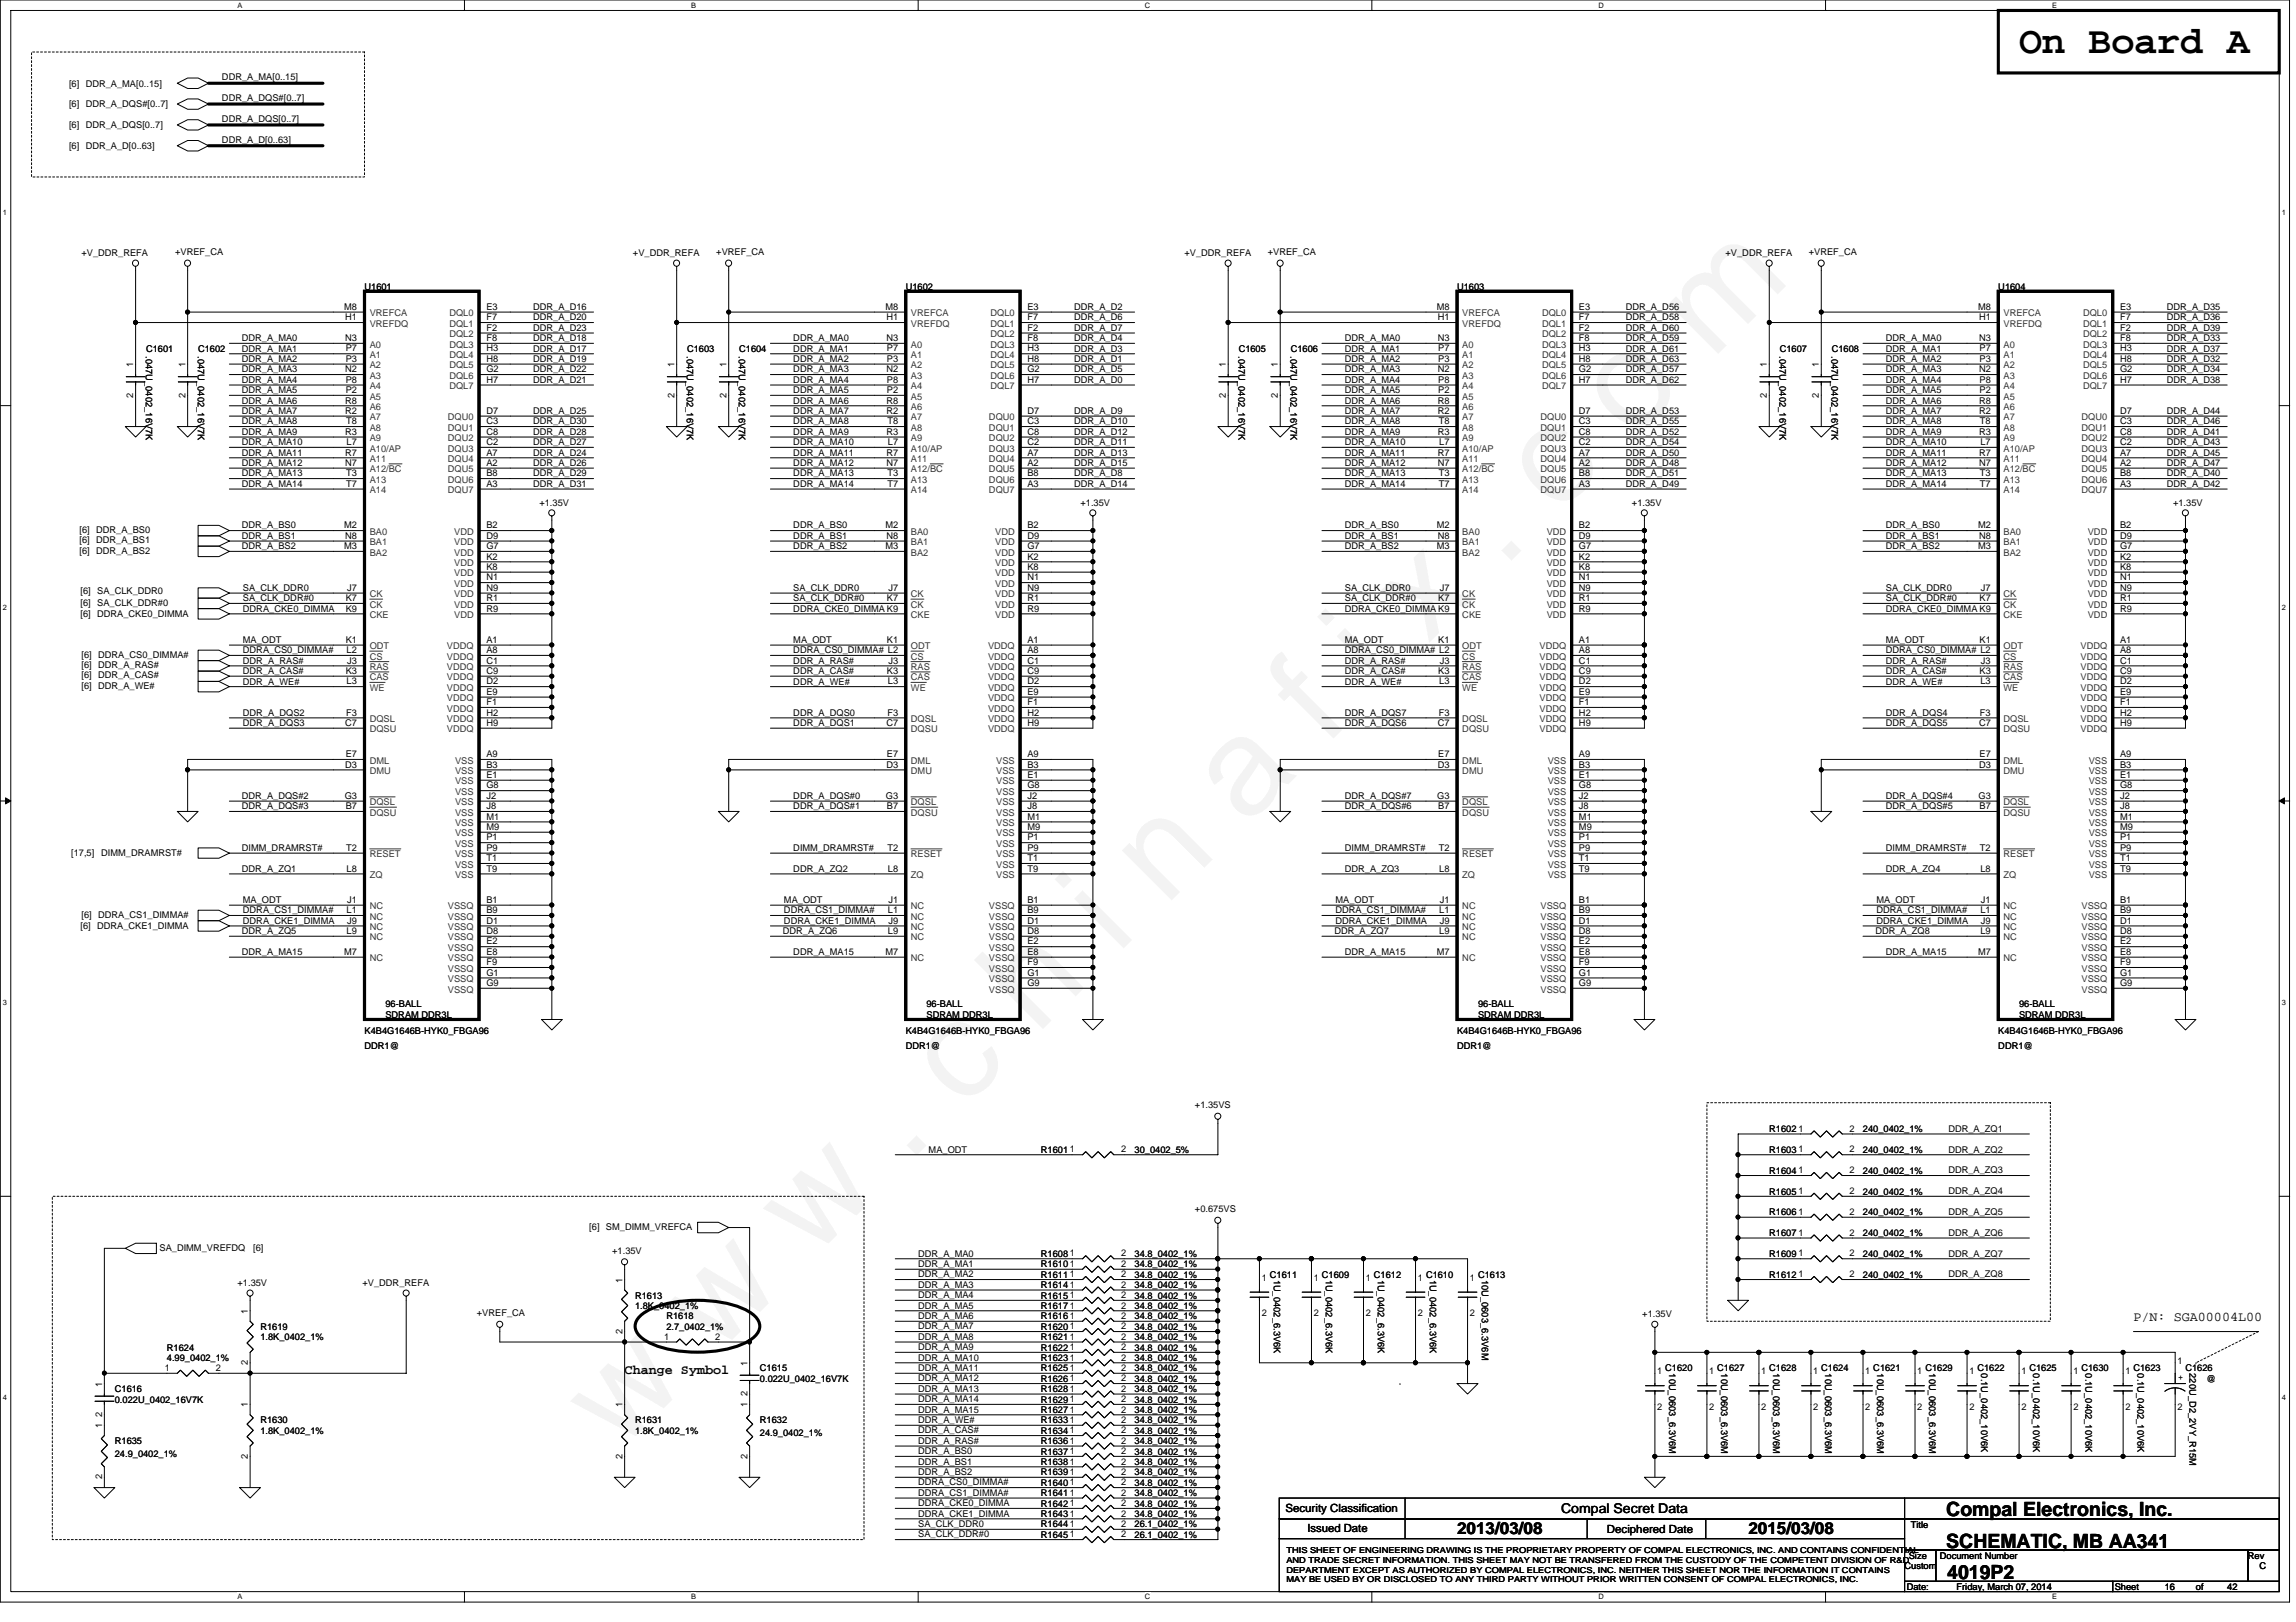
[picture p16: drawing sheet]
<svg xmlns="http://www.w3.org/2000/svg" width="297mm" height="210mm" viewBox="0 0 297 210" stroke-linecap="round" stroke-linejoin="round" font-family="sans-serif">
<defs><g id="words">
<text font-size="17.6" x="80.1" y="188" transform="rotate(-45 80.1 188)">w w w . c h i n a f i x . c o m</text>
<text font-size="5" x="261.2" y="6.9">On Board A</text>
<g font-size="2.5">
<text x="251.8" y="196.2">Compal Electronics, Inc.</text>
<text x="251.8" y="200.3">SCHEMATIC, MB AA341</text>
<text x="251.9" y="204.3">4019P2</text>
</g>
<g font-size="2.1">
<text x="188.5" y="198.5">2013/03/08</text>
<text x="226.2" y="198.5">2015/03/08</text>
</g>
<g font-size="1.7">
<text x="276" y="171">P/N: SGA00004L00</text>
<text x="80.8" y="177.8">Change Symbol</text>
<text x="202" y="195.8">Compal Secret Data</text>
</g>
<g font-size="1.5">
<text x="166.3" y="195.7">Security Classification</text>
<text x="169.1" y="198.3">Issued Date</text>
<text x="207.9" y="198.4">Deciphered Date</text>
</g>
<g font-size="1.2">
<text x="8.9" y="11.2">[6] DDR_A_MA[0..15]</text>
<text x="28.7" y="10.4">DDR_A_MA[0..15]</text>
<text x="8.9" y="13.9">[6] DDR_A_DQS#[0..7]</text>
<text x="8.9" y="16.6">[6] DDR_A_DQS[0..7]</text>
<text x="28.7" y="13.1">DDR_A_DQS#[0..7]</text>
<text x="28.7" y="15.8">DDR_A_DQS[0..7]</text>
<text x="8.9" y="19.3">[6] DDR_A_D[0..63]</text>
<text x="28.7" y="18.5">DDR_A_D[0..63]</text>
<text x="10.5" y="33.1">+V_DDR_REFA</text>
<text x="22.7" y="33">+VREF_CA</text>
<text x="81.9" y="33.1">+V_DDR_REFA</text>
<text x="92.7" y="33">+VREF_CA</text>
<text x="153.2" y="33.1">+V_DDR_REFA</text>
<text x="164" y="33">+VREF_CA</text>
<text x="223.2" y="33.1">+V_DDR_REFA</text>
<text x="234" y="33">+VREF_CA</text>
<text x="44.5" y="40.1">M8</text>
<text x="44.7" y="41.4">H1</text>
<text x="47.2" y="37.5">U1601</text>
<text x="62.9" y="40.1">E3</text>
<text x="62.9" y="41.4">F7</text>
<text x="69" y="40.1">DDR_A_D16</text>
<text x="69" y="41.5">DDR_A_D20</text>
<text x="114.6" y="40.1">M8</text>
<text x="114.7" y="41.4">H1</text>
<text x="117.2" y="37.5">U1602</text>
<text x="132.9" y="40.1">E3</text>
<text x="132.9" y="41.4">F7</text>
<text x="139" y="40.1">DDR_A_D2</text>
<text x="139" y="41.5">DDR_A_D6</text>
<text x="185.9" y="40.1">M8</text>
<text x="186" y="41.4">H1</text>
<text x="188.5" y="37.5">U1603</text>
<text x="204.3" y="40.1">E3</text>
<text x="204.3" y="41.4">F7</text>
<text x="210.3" y="40.1">DDR_A_D56</text>
<text x="210.3" y="41.5">DDR_A_D58</text>
<text x="255.9" y="40.1">M8</text>
<text x="256" y="41.4">H1</text>
<text x="258.5" y="37.5">U1604</text>
<text x="274.3" y="40.1">E3</text>
<text x="274.3" y="41.4">F7</text>
<text x="280.3" y="40.1">DDR_A_D35</text>
<text x="280.3" y="41.5">DDR_A_D36</text>
<text x="17.2" y="47.5" transform="rotate(-90 17.2 47.5)">1</text>
<text x="18.9" y="46.1" transform="rotate(90 18.9 46.1)">.047U_0402_16V7K</text>
<text x="18.9" y="45.5">C1601</text>
<text x="24" y="47.5" transform="rotate(-90 24 47.5)">1</text>
<text x="25.6" y="46.1" transform="rotate(90 25.6 46.1)">.047U_0402_16V7K</text>
<text x="25.6" y="45.5">C1602</text>
<text x="31.3" y="45.5">DDR_A_MA1</text>
<text x="31.3" y="46.8">DDR_A_MA2</text>
<text x="31.3" y="44.2">DDR_A_MA0</text>
<text x="44.7" y="44.1">N3</text>
<text x="44.7" y="46.8">P3</text>
<text x="44.7" y="45.5">P7</text>
<text x="62.9" y="42.8">F2</text>
<text x="62.9" y="44.1">F8</text>
<text x="62.9" y="45.5">H3</text>
<text x="62.9" y="46.8">H8</text>
<text x="69" y="42.8">DDR_A_D23</text>
<text x="69" y="44.2">DDR_A_D18</text>
<text x="69" y="45.5">DDR_A_D17</text>
<text x="69" y="46.8">DDR_A_D19</text>
<text x="87.2" y="47.5" transform="rotate(-90 87.2 47.5)">1</text>
<text x="88.9" y="46.1" transform="rotate(90 88.9 46.1)">.047U_0402_16V7K</text>
<text x="88.9" y="45.5">C1603</text>
<text x="94" y="47.5" transform="rotate(-90 94 47.5)">1</text>
<text x="95.6" y="46.1" transform="rotate(90 95.6 46.1)">.047U_0402_16V7K</text>
<text x="95.6" y="45.5">C1604</text>
<text x="102.6" y="45.5">DDR_A_MA1</text>
<text x="102.6" y="46.8">DDR_A_MA2</text>
<text x="102.6" y="44.2">DDR_A_MA0</text>
<text x="114.7" y="44.1">N3</text>
<text x="114.7" y="46.8">P3</text>
<text x="114.7" y="45.5">P7</text>
<text x="132.9" y="42.8">F2</text>
<text x="132.9" y="44.1">F8</text>
<text x="132.9" y="45.5">H3</text>
<text x="132.9" y="46.8">H8</text>
<text x="139" y="45.5">DDR_A_D3</text>
<text x="139" y="46.8">DDR_A_D1</text>
<text x="139" y="44.2">DDR_A_D4</text>
<text x="139" y="42.8">DDR_A_D7</text>
<text x="158.6" y="47.5" transform="rotate(-90 158.6 47.5)">1</text>
<text x="160.2" y="46.1" transform="rotate(90 160.2 46.1)">.047U_0402_16V7K</text>
<text x="160.2" y="45.5">C1605</text>
<text x="165.3" y="47.5" transform="rotate(-90 165.3 47.5)">1</text>
<text x="166.9" y="46.1" transform="rotate(90 166.9 46.1)">.047U_0402_16V7K</text>
<text x="167" y="45.5">C1606</text>
<text x="174" y="45.5">DDR_A_MA1</text>
<text x="174" y="44.2">DDR_A_MA0</text>
<text x="174" y="46.8">DDR_A_MA2</text>
<text x="186" y="44.1">N3</text>
<text x="186.1" y="46.8">P3</text>
<text x="186.1" y="45.5">P7</text>
<text x="204.3" y="42.8">F2</text>
<text x="204.3" y="44.1">F8</text>
<text x="204.3" y="45.5">H3</text>
<text x="204.3" y="46.8">H8</text>
<text x="210.3" y="42.8">DDR_A_D60</text>
<text x="210.3" y="45.5">DDR_A_D61</text>
<text x="210.3" y="46.8">DDR_A_D63</text>
<text x="210.3" y="44.2">DDR_A_D59</text>
<text x="228.6" y="47.5" transform="rotate(-90 228.6 47.5)">1</text>
<text x="230.2" y="46.1" transform="rotate(90 230.2 46.1)">.047U_0402_16V7K</text>
<text x="230.2" y="45.5">C1607</text>
<text x="235.3" y="47.5" transform="rotate(-90 235.3 47.5)">1</text>
<text x="236.9" y="46.1" transform="rotate(90 236.9 46.1)">.047U_0402_16V7K</text>
<text x="237" y="45.5">C1608</text>
<text x="244" y="45.5">DDR_A_MA1</text>
<text x="244" y="44.2">DDR_A_MA0</text>
<text x="244" y="46.8">DDR_A_MA2</text>
<text x="256" y="44.1">N3</text>
<text x="256.1" y="46.8">P3</text>
<text x="256.1" y="45.5">P7</text>
<text x="274.3" y="42.8">F2</text>
<text x="274.3" y="44.1">F8</text>
<text x="274.3" y="45.5">H3</text>
<text x="274.3" y="46.8">H8</text>
<text x="280.3" y="42.8">DDR_A_D39</text>
<text x="280.3" y="45.5">DDR_A_D37</text>
<text x="280.3" y="46.8">DDR_A_D32</text>
<text x="280.3" y="44.2">DDR_A_D33</text>
<text x="17.2" y="51.5" transform="rotate(-90 17.2 51.5)">2</text>
<text x="24" y="51.5" transform="rotate(-90 24 51.5)">2</text>
<text x="31.3" y="50.9">DDR_A_MA5</text>
<text x="31.3" y="48.2">DDR_A_MA3</text>
<text x="31.3" y="53.6">DDR_A_MA7</text>
<text x="31.3" y="52.2">DDR_A_MA6</text>
<text x="31.3" y="49.6">DDR_A_MA4</text>
<text x="44.7" y="48.2">N2</text>
<text x="44.7" y="52.2">R8</text>
<text x="44.7" y="53.6">R2</text>
<text x="44.7" y="49.5">P8</text>
<text x="44.7" y="50.9">P2</text>
<text x="62.9" y="48.2">G2</text>
<text x="62.9" y="49.5">H7</text>
<text x="62.9" y="53.6">D7</text>
<text x="69" y="48.2">DDR_A_D22</text>
<text x="69" y="49.6">DDR_A_D21</text>
<text x="69" y="53.6">DDR_A_D25</text>
<text x="87.2" y="51.5" transform="rotate(-90 87.2 51.5)">2</text>
<text x="94" y="51.5" transform="rotate(-90 94 51.5)">2</text>
<text x="102.6" y="50.9">DDR_A_MA5</text>
<text x="102.6" y="48.2">DDR_A_MA3</text>
<text x="102.6" y="53.6">DDR_A_MA7</text>
<text x="102.6" y="52.2">DDR_A_MA6</text>
<text x="102.6" y="49.6">DDR_A_MA4</text>
<text x="114.7" y="48.2">N2</text>
<text x="114.7" y="52.2">R8</text>
<text x="114.7" y="53.6">R2</text>
<text x="114.7" y="49.5">P8</text>
<text x="114.7" y="50.9">P2</text>
<text x="132.9" y="48.2">G2</text>
<text x="132.9" y="49.5">H7</text>
<text x="132.9" y="53.6">D7</text>
<text x="139" y="53.6">DDR_A_D9</text>
<text x="139" y="48.2">DDR_A_D5</text>
<text x="139" y="49.6">DDR_A_D0</text>
<text x="158.6" y="51.5" transform="rotate(-90 158.6 51.5)">2</text>
<text x="165.3" y="51.5" transform="rotate(-90 165.3 51.5)">2</text>
<text x="174" y="50.9">DDR_A_MA5</text>
<text x="174" y="48.2">DDR_A_MA3</text>
<text x="174" y="53.6">DDR_A_MA7</text>
<text x="174" y="52.2">DDR_A_MA6</text>
<text x="174" y="49.6">DDR_A_MA4</text>
<text x="186" y="48.2">N2</text>
<text x="186" y="52.2">R8</text>
<text x="186" y="53.6">R2</text>
<text x="186.1" y="49.5">P8</text>
<text x="186.1" y="50.9">P2</text>
<text x="204.3" y="48.2">G2</text>
<text x="204.3" y="49.5">H7</text>
<text x="204.3" y="53.6">D7</text>
<text x="210.3" y="48.2">DDR_A_D57</text>
<text x="210.3" y="53.6">DDR_A_D53</text>
<text x="210.3" y="49.6">DDR_A_D62</text>
<text x="228.6" y="51.5" transform="rotate(-90 228.6 51.5)">2</text>
<text x="235.3" y="51.5" transform="rotate(-90 235.3 51.5)">2</text>
<text x="244" y="48.2">DDR_A_MA3</text>
<text x="244" y="50.9">DDR_A_MA5</text>
<text x="244" y="52.2">DDR_A_MA6</text>
<text x="244" y="49.6">DDR_A_MA4</text>
<text x="244" y="53.6">DDR_A_MA7</text>
<text x="256" y="48.2">N2</text>
<text x="256" y="52.2">R8</text>
<text x="256" y="53.6">R2</text>
<text x="256.1" y="49.5">P8</text>
<text x="256.1" y="50.9">P2</text>
<text x="274.3" y="48.2">G2</text>
<text x="274.3" y="49.5">H7</text>
<text x="274.3" y="53.6">D7</text>
<text x="280.3" y="53.6">DDR_A_D44</text>
<text x="280.3" y="48.2">DDR_A_D34</text>
<text x="280.3" y="49.6">DDR_A_D38</text>
<text x="31.3" y="54.9">DDR_A_MA8</text>
<text x="31.3" y="57.6">DDR_A_MA10</text>
<text x="31.3" y="56.3">DDR_A_MA9</text>
<text x="31.3" y="59">DDR_A_MA11</text>
<text x="44.7" y="56.3">R3</text>
<text x="44.7" y="58.9">R7</text>
<text x="44.8" y="54.9">T8</text>
<text x="44.8" y="57.6">L7</text>
<text x="62.9" y="54.9">C3</text>
<text x="62.9" y="56.3">C8</text>
<text x="62.9" y="57.6">C2</text>
<text x="62.9" y="58.9">A7</text>
<text x="69" y="56.3">DDR_A_D28</text>
<text x="69" y="57.6">DDR_A_D27</text>
<text x="69" y="54.9">DDR_A_D30</text>
<text x="69" y="59">DDR_A_D24</text>
<text x="102.6" y="54.9">DDR_A_MA8</text>
<text x="102.6" y="57.6">DDR_A_MA10</text>
<text x="102.6" y="56.3">DDR_A_MA9</text>
<text x="102.6" y="59">DDR_A_MA11</text>
<text x="114.7" y="56.3">R3</text>
<text x="114.7" y="58.9">R7</text>
<text x="114.8" y="54.9">T8</text>
<text x="114.9" y="57.6">L7</text>
<text x="132.9" y="54.9">C3</text>
<text x="132.9" y="56.3">C8</text>
<text x="132.9" y="57.6">C2</text>
<text x="132.9" y="58.9">A7</text>
<text x="139" y="57.6">DDR_A_D11</text>
<text x="139" y="56.3">DDR_A_D12</text>
<text x="139" y="59">DDR_A_D13</text>
<text x="139" y="54.9">DDR_A_D10</text>
<text x="174" y="57.6">DDR_A_MA10</text>
<text x="174" y="56.3">DDR_A_MA9</text>
<text x="174" y="54.9">DDR_A_MA8</text>
<text x="174" y="59">DDR_A_MA11</text>
<text x="186" y="56.3">R3</text>
<text x="186" y="58.9">R7</text>
<text x="186.1" y="54.9">T8</text>
<text x="186.2" y="57.6">L7</text>
<text x="204.3" y="54.9">C3</text>
<text x="204.3" y="56.3">C8</text>
<text x="204.3" y="57.6">C2</text>
<text x="204.3" y="58.9">A7</text>
<text x="210.3" y="57.6">DDR_A_D54</text>
<text x="210.3" y="54.9">DDR_A_D55</text>
<text x="210.3" y="59">DDR_A_D50</text>
<text x="210.3" y="56.3">DDR_A_D52</text>
<text x="244" y="57.6">DDR_A_MA10</text>
<text x="244" y="56.3">DDR_A_MA9</text>
<text x="244" y="54.9">DDR_A_MA8</text>
<text x="244" y="59">DDR_A_MA11</text>
<text x="256" y="56.3">R3</text>
<text x="256" y="58.9">R7</text>
<text x="256.2" y="54.9">T8</text>
<text x="256.2" y="57.6">L7</text>
<text x="274.3" y="54.9">C3</text>
<text x="274.3" y="56.3">C8</text>
<text x="274.3" y="57.6">C2</text>
<text x="274.3" y="58.9">A7</text>
<text x="280.3" y="57.6">DDR_A_D43</text>
<text x="280.3" y="59">DDR_A_D45</text>
<text x="280.3" y="54.9">DDR_A_D46</text>
<text x="280.3" y="56.3">DDR_A_D41</text>
<text x="31.3" y="61.7">DDR_A_MA13</text>
<text x="31.3" y="60.3">DDR_A_MA12</text>
<text x="31.3" y="63">DDR_A_MA14</text>
<text x="44.7" y="60.3">N7</text>
<text x="44.8" y="61.6">T3</text>
<text x="44.8" y="63">T7</text>
<text x="62.9" y="60.3">A2</text>
<text x="62.9" y="61.6">B8</text>
<text x="62.9" y="63">A3</text>
<text x="69" y="63">DDR_A_D31</text>
<text x="69" y="60.3">DDR_A_D26</text>
<text x="69" y="61.7">DDR_A_D29</text>
<text x="69.8" y="65.4">+1.35V</text>
<text x="102.6" y="61.7">DDR_A_MA13</text>
<text x="102.6" y="60.3">DDR_A_MA12</text>
<text x="102.6" y="63">DDR_A_MA14</text>
<text x="114.7" y="60.3">N7</text>
<text x="114.8" y="61.6">T3</text>
<text x="114.8" y="63">T7</text>
<text x="132.9" y="60.3">A2</text>
<text x="132.9" y="61.6">B8</text>
<text x="132.9" y="63">A3</text>
<text x="139" y="61.7">DDR_A_D8</text>
<text x="139" y="60.3">DDR_A_D15</text>
<text x="139" y="63">DDR_A_D14</text>
<text x="139.8" y="65.4">+1.35V</text>
<text x="174" y="61.7">DDR_A_MA13</text>
<text x="174" y="60.3">DDR_A_MA12</text>
<text x="174" y="63">DDR_A_MA14</text>
<text x="186" y="60.3">N7</text>
<text x="186.1" y="61.6">T3</text>
<text x="186.1" y="63">T7</text>
<text x="204.3" y="60.3">A2</text>
<text x="204.3" y="61.6">B8</text>
<text x="204.3" y="63">A3</text>
<text x="210.3" y="63">DDR_A_D49</text>
<text x="210.3" y="60.3">DDR_A_D48</text>
<text x="210.3" y="61.7">DDR_A_D51</text>
<text x="211.1" y="65.4">+1.35V</text>
<text x="244" y="60.3">DDR_A_MA12</text>
<text x="244" y="61.7">DDR_A_MA13</text>
<text x="244" y="63">DDR_A_MA14</text>
<text x="256" y="60.3">N7</text>
<text x="256.2" y="61.6">T3</text>
<text x="256.2" y="63">T7</text>
<text x="274.3" y="60.3">A2</text>
<text x="274.3" y="61.6">B8</text>
<text x="274.3" y="63">A3</text>
<text x="280.3" y="60.3">DDR_A_D47</text>
<text x="280.3" y="63">DDR_A_D42</text>
<text x="280.3" y="61.7">DDR_A_D40</text>
<text x="281.1" y="65.4">+1.35V</text>
<text x="10.3" y="70.3">[6] DDR_A_BS1</text>
<text x="10.3" y="71.6">[6] DDR_A_BS2</text>
<text x="10.3" y="69">[6] DDR_A_BS0</text>
<text x="31.3" y="69.7">DDR_A_BS1</text>
<text x="31.3" y="71.1">DDR_A_BS2</text>
<text x="31.3" y="68.4">DDR_A_BS0</text>
<text x="44.5" y="68.4">M2</text>
<text x="44.5" y="71.1">M3</text>
<text x="44.7" y="69.7">N8</text>
<text x="62.9" y="68.4">B2</text>
<text x="62.9" y="69.7">D9</text>
<text x="62.9" y="71.1">G7</text>
<text x="102.6" y="69.7">DDR_A_BS1</text>
<text x="102.6" y="71.1">DDR_A_BS2</text>
<text x="102.6" y="68.4">DDR_A_BS0</text>
<text x="114.6" y="68.4">M2</text>
<text x="114.6" y="71.1">M3</text>
<text x="114.7" y="69.7">N8</text>
<text x="132.9" y="68.4">B2</text>
<text x="132.9" y="69.7">D9</text>
<text x="132.9" y="71.1">G7</text>
<text x="174" y="68.4">DDR_A_BS0</text>
<text x="174" y="69.7">DDR_A_BS1</text>
<text x="174" y="71.1">DDR_A_BS2</text>
<text x="185.9" y="68.4">M2</text>
<text x="185.9" y="71.1">M3</text>
<text x="186" y="69.7">N8</text>
<text x="204.3" y="68.4">B2</text>
<text x="204.3" y="69.7">D9</text>
<text x="204.3" y="71.1">G7</text>
<text x="244" y="71.1">DDR_A_BS2</text>
<text x="244" y="68.4">DDR_A_BS0</text>
<text x="244" y="69.7">DDR_A_BS1</text>
<text x="255.9" y="68.4">M2</text>
<text x="255.9" y="71.1">M3</text>
<text x="256" y="69.7">N8</text>
<text x="274.3" y="68.4">B2</text>
<text x="274.3" y="69.7">D9</text>
<text x="274.3" y="71.1">G7</text>
<text x="10.4" y="76.9">[6] SA_CLK_DDR0</text>
<text x="31.4" y="77.8">SA_CLK_DDR#0</text>
<text x="31.4" y="76.5">SA_CLK_DDR0</text>
<text x="44.7" y="77.8">K7</text>
<text x="44.9" y="76.5">J7</text>
<text x="62.9" y="72.4">K2</text>
<text x="62.9" y="73.7">K8</text>
<text x="62.9" y="75.1">N1</text>
<text x="62.9" y="76.5">N9</text>
<text x="62.9" y="77.8">R1</text>
<text x="102.6" y="76.5">SA_CLK_DDR0</text>
<text x="102.6" y="77.8">SA_CLK_DDR#0</text>
<text x="114.7" y="77.8">K7</text>
<text x="114.9" y="76.5">J7</text>
<text x="132.9" y="72.4">K2</text>
<text x="132.9" y="73.7">K8</text>
<text x="132.9" y="75.1">N1</text>
<text x="132.9" y="76.5">N9</text>
<text x="132.9" y="77.8">R1</text>
<text x="174" y="77.8">SA_CLK_DDR#0</text>
<text x="174" y="76.5">SA_CLK_DDR0</text>
<text x="186.1" y="77.8">K7</text>
<text x="186.3" y="76.5">J7</text>
<text x="204.3" y="72.4">K2</text>
<text x="204.3" y="73.7">K8</text>
<text x="204.3" y="75.1">N1</text>
<text x="204.3" y="76.5">N9</text>
<text x="204.3" y="77.8">R1</text>
<text x="244" y="76.5">SA_CLK_DDR0</text>
<text x="244" y="77.8">SA_CLK_DDR#0</text>
<text x="256.1" y="77.8">K7</text>
<text x="256.3" y="76.5">J7</text>
<text x="274.3" y="72.4">K2</text>
<text x="274.3" y="73.7">K8</text>
<text x="274.3" y="75.1">N1</text>
<text x="274.3" y="76.5">N9</text>
<text x="274.3" y="77.8">R1</text>
<text x="10.4" y="79.9">[6] DDRA_CKE0_DIMMA</text>
<text x="10.4" y="78.4">[6] SA_CLK_DDR#0</text>
<text x="31.4" y="83.2">MA_ODT</text>
<text x="31.4" y="79.2">DDRA_CKE0_DIMMA</text>
<text x="44.7" y="79.1">K9</text>
<text x="44.7" y="83.2">K1</text>
<text x="62.9" y="79.1">R9</text>
<text x="62.9" y="83.2">A1</text>
<text x="102.6" y="83.2">MA_ODT</text>
<text x="102.6" y="79.2">DDRA_CKE0_DIMMA K9</text>
<text x="114.7" y="83.2">K1</text>
<text x="132.9" y="79.1">R9</text>
<text x="132.9" y="83.2">A1</text>
<text x="174" y="79.2">DDRA_CKE0_DIMMA K9</text>
<text x="174" y="83.2">MA_ODT</text>
<text x="186.1" y="83.2">K1</text>
<text x="204.3" y="79.1">R9</text>
<text x="204.3" y="83.2">A1</text>
<text x="244" y="79.2">DDRA_CKE0_DIMMA K9</text>
<text x="244" y="83.2">MA_ODT</text>
<text x="256.1" y="83.2">K1</text>
<text x="274.3" y="79.1">R9</text>
<text x="274.3" y="83.2">A1</text>
<text x="10.5" y="85.1">[6] DDRA_CS0_DIMMA#</text>
<text x="10.5" y="86.5">[6] DDR_A_RAS#</text>
<text x="10.5" y="89.2">[6] DDR_A_WE#</text>
<text x="10.5" y="87.8">[6] DDR_A_CAS#</text>
<text x="31.4" y="84.5">DDRA_CS0_DIMMA#</text>
<text x="31.4" y="85.9">DDR_A_RAS#</text>
<text x="31.4" y="88.6">DDR_A_WE#</text>
<text x="31.4" y="87.2">DDR_A_CAS#</text>
<text x="44.7" y="87.2">K3</text>
<text x="44.8" y="88.6">L3</text>
<text x="44.8" y="84.5">L2</text>
<text x="44.9" y="85.9">J3</text>
<text x="62.9" y="84.5">A8</text>
<text x="62.9" y="85.9">C1</text>
<text x="62.9" y="87.2">C9</text>
<text x="62.9" y="89.9">E9</text>
<text x="62.9" y="88.6">D2</text>
<text x="102.6" y="87.2">DDR_A_CAS#</text>
<text x="102.6" y="85.9">DDR_A_RAS#</text>
<text x="102.6" y="84.5">DDRA_CS0_DIMMA# L2</text>
<text x="102.6" y="88.6">DDR_A_WE#</text>
<text x="114.7" y="87.2">K3</text>
<text x="114.9" y="88.6">L3</text>
<text x="114.9" y="85.9">J3</text>
<text x="132.9" y="84.5">A8</text>
<text x="132.9" y="85.9">C1</text>
<text x="132.9" y="87.2">C9</text>
<text x="132.9" y="89.9">E9</text>
<text x="132.9" y="88.6">D2</text>
<text x="174" y="88.6">DDR_A_WE#</text>
<text x="174" y="87.2">DDR_A_CAS#</text>
<text x="174" y="85.9">DDR_A_RAS#</text>
<text x="174" y="84.5">DDRA_CS0_DIMMA# L2</text>
<text x="186.1" y="87.2">K3</text>
<text x="186.2" y="88.6">L3</text>
<text x="186.3" y="85.9">J3</text>
<text x="204.3" y="84.5">A8</text>
<text x="204.3" y="85.9">C1</text>
<text x="204.3" y="87.2">C9</text>
<text x="204.3" y="89.9">E9</text>
<text x="204.3" y="88.6">D2</text>
<text x="244" y="88.6">DDR_A_WE#</text>
<text x="244" y="87.2">DDR_A_CAS#</text>
<text x="244" y="85.9">DDR_A_RAS#</text>
<text x="244" y="84.5">DDRA_CS0_DIMMA# L2</text>
<text x="256.1" y="87.2">K3</text>
<text x="256.2" y="88.6">L3</text>
<text x="256.3" y="85.9">J3</text>
<text x="274.3" y="84.5">A8</text>
<text x="274.3" y="85.9">C1</text>
<text x="274.3" y="87.2">C9</text>
<text x="274.3" y="89.9">E9</text>
<text x="274.3" y="88.6">D2</text>
<text x="31.4" y="92.6">DDR_A_DQS2</text>
<text x="31.4" y="94">DDR_A_DQS3</text>
<text x="44.7" y="93.9">C7</text>
<text x="44.8" y="92.6">F3</text>
<text x="62.9" y="91.2">F1</text>
<text x="62.9" y="92.6">H2</text>
<text x="62.9" y="93.9">H9</text>
<text x="102.6" y="92.6">DDR_A_DQS0</text>
<text x="102.6" y="94">DDR_A_DQS1</text>
<text x="114.7" y="93.9">C7</text>
<text x="114.8" y="92.6">F3</text>
<text x="132.9" y="91.2">F1</text>
<text x="132.9" y="92.6">H2</text>
<text x="132.9" y="93.9">H9</text>
<text x="174" y="94">DDR_A_DQS6</text>
<text x="174" y="92.6">DDR_A_DQS7</text>
<text x="186" y="93.9">C7</text>
<text x="186.1" y="92.6">F3</text>
<text x="204.3" y="91.2">F1</text>
<text x="204.3" y="92.6">H2</text>
<text x="204.3" y="93.9">H9</text>
<text x="244" y="94">DDR_A_DQS5</text>
<text x="244" y="92.6">DDR_A_DQS4</text>
<text x="256" y="93.9">C7</text>
<text x="256.2" y="92.6">F3</text>
<text x="274.3" y="91.2">F1</text>
<text x="274.3" y="92.6">H2</text>
<text x="274.3" y="93.9">H9</text>
<text x="44.7" y="99.3">D3</text>
<text x="44.7" y="98">E7</text>
<text x="62.9" y="98">A9</text>
<text x="62.9" y="100.7">E1</text>
<text x="62.9" y="99.3">B3</text>
<text x="114.7" y="99.3">D3</text>
<text x="114.7" y="98">E7</text>
<text x="132.9" y="98">A9</text>
<text x="132.9" y="100.7">E1</text>
<text x="132.9" y="99.3">B3</text>
<text x="186" y="99.3">D3</text>
<text x="186.1" y="98">E7</text>
<text x="204.3" y="98">A9</text>
<text x="204.3" y="100.7">E1</text>
<text x="204.3" y="99.3">B3</text>
<text x="256" y="99.3">D3</text>
<text x="256.1" y="98">E7</text>
<text x="274.3" y="98">A9</text>
<text x="274.3" y="100.7">E1</text>
<text x="274.3" y="99.3">B3</text>
<text x="31.3" y="103.4">DDR_A_DQS#2</text>
<text x="31.3" y="104.7">DDR_A_DQS#3</text>
<text x="44.6" y="103.4">G3</text>
<text x="44.7" y="104.7">B7</text>
<text x="62.9" y="102">G8</text>
<text x="62.9" y="103.4">J2</text>
<text x="62.9" y="104.7">J8</text>
<text x="62.9" y="106.1">M1</text>
<text x="62.9" y="107.4">M9</text>
<text x="102.6" y="103.4">DDR_A_DQS#0</text>
<text x="102.6" y="104.7">DDR_A_DQS#1</text>
<text x="114.6" y="103.4">G3</text>
<text x="114.7" y="104.7">B7</text>
<text x="132.9" y="102">G8</text>
<text x="132.9" y="103.4">J2</text>
<text x="132.9" y="104.7">J8</text>
<text x="132.9" y="106.1">M1</text>
<text x="132.9" y="107.4">M9</text>
<text x="174" y="104.7">DDR_A_DQS#6</text>
<text x="174" y="103.4">DDR_A_DQS#7</text>
<text x="185.9" y="103.4">G3</text>
<text x="186.1" y="104.7">B7</text>
<text x="204.3" y="102">G8</text>
<text x="204.3" y="103.4">J2</text>
<text x="204.3" y="104.7">J8</text>
<text x="204.3" y="106.1">M1</text>
<text x="204.3" y="107.4">M9</text>
<text x="244" y="104.7">DDR_A_DQS#5</text>
<text x="244" y="103.4">DDR_A_DQS#4</text>
<text x="256" y="103.4">G3</text>
<text x="256.1" y="104.7">B7</text>
<text x="274.3" y="102">G8</text>
<text x="274.3" y="103.4">J2</text>
<text x="274.3" y="104.7">J8</text>
<text x="274.3" y="106.1">M1</text>
<text x="274.3" y="107.4">M9</text>
<text x="9.2" y="110.8">[17,5]</text>
<text x="13.1" y="110.8">DIMM_DRAMRST#</text>
<text x="31.3" y="110.1">DIMM_DRAMRST#</text>
<text x="31.3" y="112.8">DDR_A_ZQ1</text>
<text x="44.8" y="110.1">T2</text>
<text x="44.8" y="112.8">L8</text>
<text x="62.9" y="108.8">P1</text>
<text x="62.9" y="110.1">P9</text>
<text x="62.9" y="111.4">T1</text>
<text x="62.9" y="112.8">T9</text>
<text x="102.6" y="110.1">DIMM_DRAMRST#</text>
<text x="102.6" y="112.8">DDR_A_ZQ2</text>
<text x="114.8" y="110.1">T2</text>
<text x="114.9" y="112.8">L8</text>
<text x="132.9" y="108.8">P1</text>
<text x="132.9" y="110.1">P9</text>
<text x="132.9" y="111.4">T1</text>
<text x="132.9" y="112.8">T9</text>
<text x="174" y="110.1">DIMM_DRAMRST#</text>
<text x="174" y="112.8">DDR_A_ZQ3</text>
<text x="186.1" y="110.1">T2</text>
<text x="186.2" y="112.8">L8</text>
<text x="204.3" y="108.8">P1</text>
<text x="204.3" y="110.1">P9</text>
<text x="204.3" y="111.4">T1</text>
<text x="204.3" y="112.8">T9</text>
<text x="244" y="110.1">DIMM_DRAMRST#</text>
<text x="244" y="112.8">DDR_A_ZQ4</text>
<text x="256.2" y="110.1">T2</text>
<text x="256.2" y="112.8">L8</text>
<text x="274.3" y="108.8">P1</text>
<text x="274.3" y="110.1">P9</text>
<text x="274.3" y="111.4">T1</text>
<text x="274.3" y="112.8">T9</text>
<text x="10.5" y="118.8">[6] DDRA_CS1_DIMMA#</text>
<text x="31.4" y="119.5">DDRA_CKE1_DIMMA</text>
<text x="31.4" y="118.2">DDRA_CS1_DIMMA#</text>
<text x="31.4" y="116.9">MA_ODT</text>
<text x="44.8" y="118.2">L1</text>
<text x="44.9" y="116.8">J1</text>
<text x="44.9" y="119.5">J9</text>
<text x="62.9" y="119.5">D1</text>
<text x="62.9" y="116.8">B1</text>
<text x="62.9" y="118.2">B9</text>
<text x="101.4" y="119.5">DDRA_CKE1_DIMMA</text>
<text x="101.4" y="118.2">DDRA_CS1_DIMMA#</text>
<text x="101.4" y="116.9">MA_ODT</text>
<text x="114.9" y="118.2">L1</text>
<text x="114.9" y="116.8">J1</text>
<text x="114.9" y="119.5">J9</text>
<text x="132.9" y="119.5">D1</text>
<text x="132.9" y="116.8">B1</text>
<text x="132.9" y="118.2">B9</text>
<text x="172.8" y="119.5">DDRA_CKE1_DIMMA</text>
<text x="172.8" y="116.9">MA_ODT</text>
<text x="172.8" y="118.2">DDRA_CS1_DIMMA#</text>
<text x="186.2" y="118.2">L1</text>
<text x="186.3" y="116.8">J1</text>
<text x="186.3" y="119.5">J9</text>
<text x="204.3" y="119.5">D1</text>
<text x="204.3" y="116.8">B1</text>
<text x="204.3" y="118.2">B9</text>
<text x="242.8" y="119.5">DDRA_CKE1_DIMMA</text>
<text x="242.8" y="118.2">DDRA_CS1_DIMMA#</text>
<text x="242.8" y="116.9">MA_ODT</text>
<text x="256.2" y="118.2">L1</text>
<text x="256.3" y="116.8">J1</text>
<text x="256.3" y="119.5">J9</text>
<text x="274.3" y="119.5">D1</text>
<text x="274.3" y="116.8">B1</text>
<text x="274.3" y="118.2">B9</text>
<text x="10.4" y="120.2">[6] DDRA_CKE1_DIMMA</text>
<text x="31.3" y="123.6">DDR_A_MA15</text>
<text x="31.3" y="120.9">DDR_A_ZQ5</text>
<text x="44.5" y="123.6">M7</text>
<text x="44.8" y="120.9">L9</text>
<text x="62.9" y="120.9">D8</text>
<text x="62.9" y="122.2">E2</text>
<text x="62.9" y="123.6">E8</text>
<text x="62.9" y="124.9">F9</text>
<text x="101.3" y="120.9">DDR_A_ZQ6</text>
<text x="102.6" y="123.6">DDR_A_MA15</text>
<text x="114.6" y="123.6">M7</text>
<text x="114.9" y="120.9">L9</text>
<text x="132.9" y="120.9">D8</text>
<text x="132.9" y="122.2">E2</text>
<text x="132.9" y="123.6">E8</text>
<text x="132.9" y="124.9">F9</text>
<text x="172.6" y="120.9">DDR_A_ZQ7</text>
<text x="174" y="123.6">DDR_A_MA15</text>
<text x="185.9" y="123.6">M7</text>
<text x="186.2" y="120.9">L9</text>
<text x="204.3" y="120.9">D8</text>
<text x="204.3" y="122.2">E2</text>
<text x="204.3" y="123.6">E8</text>
<text x="204.3" y="124.9">F9</text>
<text x="242.6" y="120.9">DDR_A_ZQ8</text>
<text x="244" y="123.6">DDR_A_MA15</text>
<text x="255.9" y="123.6">M7</text>
<text x="256.2" y="120.9">L9</text>
<text x="274.3" y="120.9">D8</text>
<text x="274.3" y="122.2">E2</text>
<text x="274.3" y="123.6">E8</text>
<text x="274.3" y="124.9">F9</text>
<text x="49.9" y="130.3">96-BALL</text>
<text x="49.9" y="131.7">SDRAM DDR3L</text>
<text x="62.9" y="126.3">G1</text>
<text x="62.9" y="127.6">G9</text>
<text x="119.9" y="130.3">96-BALL</text>
<text x="119.9" y="131.7">SDRAM DDR3L</text>
<text x="132.9" y="126.3">G1</text>
<text x="132.9" y="127.6">G9</text>
<text x="191.2" y="130.3">96-BALL</text>
<text x="191.2" y="131.7">SDRAM DDR3L</text>
<text x="204.3" y="126.3">G1</text>
<text x="204.3" y="127.6">G9</text>
<text x="261.2" y="130.3">96-BALL</text>
<text x="261.2" y="131.7">SDRAM DDR3L</text>
<text x="274.3" y="126.3">G1</text>
<text x="274.3" y="127.6">G9</text>
<text x="47.2" y="133.8">K4B4G1646B-HYK0_FBGA96</text>
<text x="47.2" y="135.7">DDR1@</text>
<text x="117.2" y="133.8">K4B4G1646B-HYK0_FBGA96</text>
<text x="117.2" y="135.7">DDR1@</text>
<text x="188.5" y="133.8">K4B4G1646B-HYK0_FBGA96</text>
<text x="188.5" y="135.7">DDR1@</text>
<text x="258.5" y="133.8">K4B4G1646B-HYK0_FBGA96</text>
<text x="258.5" y="135.7">DDR1@</text>
<text x="154.6" y="143.4">+1.35VS</text>
<text x="120.1" y="149.2">MA_ODT</text>
<text x="134.7" y="149.2">R1601</text>
<text x="138.4" y="149.1">1</text>
<text x="145.1" y="149.1">2</text>
<text x="146.8" y="149.2">30_0402_5%</text>
<text x="228.9" y="146.5">R1602</text>
<text x="228.9" y="149.2">R1603</text>
<text x="232.7" y="146.5">1</text>
<text x="232.7" y="149.1">1</text>
<text x="239.3" y="146.5">2</text>
<text x="239.3" y="149.1">2</text>
<text x="241" y="146.5">240_0402_1%</text>
<text x="241" y="149.2">240_0402_1%</text>
<text x="252.1" y="146.5">DDR_A_ZQ1</text>
<text x="252.1" y="149.2">DDR_A_ZQ2</text>
<text x="228.9" y="154.6">R1605</text>
<text x="228.9" y="151.9">R1604</text>
<text x="232.7" y="154.5">1</text>
<text x="232.7" y="151.8">1</text>
<text x="239.3" y="154.5">2</text>
<text x="239.3" y="151.8">2</text>
<text x="241" y="154.6">240_0402_1%</text>
<text x="241" y="151.9">240_0402_1%</text>
<text x="252.1" y="151.8">DDR_A_ZQ3</text>
<text x="252.1" y="154.5">DDR_A_ZQ4</text>
<text x="20.6" y="161.8">SA_DIMM_VREFDQ</text>
<text x="32.8" y="161.8">[6]</text>
<text x="76.2" y="159.2">[6] SM_DIMM_VREFCA</text>
<text x="154.6" y="156.9">+0.675VS</text>
<text x="228.9" y="157.3">R1606</text>
<text x="228.9" y="160">R1607</text>
<text x="232.7" y="157.2">1</text>
<text x="232.7" y="159.9">1</text>
<text x="239.3" y="157.2">2</text>
<text x="239.3" y="159.9">2</text>
<text x="241" y="157.3">240_0402_1%</text>
<text x="241" y="160">240_0402_1%</text>
<text x="252.1" y="157.2">DDR_A_ZQ5</text>
<text x="252.1" y="159.9">DDR_A_ZQ6</text>
<text x="30.7" y="166.4">+1.35V</text>
<text x="46.9" y="166.4">+V_DDR_REFA</text>
<text x="79.2" y="162.2">+1.35V</text>
<text x="80.5" y="166" transform="rotate(-90 80.5 166)">1</text>
<text x="118.8" y="165.3">DDR_A_MA2</text>
<text x="118.8" y="162.6">DDR_A_MA0</text>
<text x="118.8" y="168">DDR_A_MA4</text>
<text x="118.8" y="164">DDR_A_MA1</text>
<text x="118.8" y="166.7">DDR_A_MA3</text>
<text x="134.7" y="166.7">R1614</text>
<text x="134.7" y="165.4">R1611</text>
<text x="134.7" y="162.6">R1608</text>
<text x="134.7" y="164">R1610</text>
<text x="138.4" y="168">1</text>
<text x="138.4" y="166.6">1</text>
<text x="138.4" y="165.3">1</text>
<text x="138.4" y="162.6">1</text>
<text x="138.4" y="164">1</text>
<text x="145.1" y="168">2</text>
<text x="145.1" y="166.6">2</text>
<text x="145.1" y="165.3">2</text>
<text x="145.1" y="162.6">2</text>
<text x="145.1" y="164">2</text>
<text x="146.8" y="166.7">34.8_0402_1%</text>
<text x="146.8" y="165.4">34.8_0402_1%</text>
<text x="146.8" y="162.6">34.8_0402_1%</text>
<text x="146.8" y="164">34.8_0402_1%</text>
<text x="163.2" y="165.7">1</text>
<text x="164.3" y="165.4">C1611</text>
<text x="164.8" y="165.6" transform="rotate(90 164.8 165.6)">1U_0402_6.3V6K</text>
<text x="170" y="165.7">1</text>
<text x="171" y="165.4">C1609</text>
<text x="171.5" y="165.6" transform="rotate(90 171.5 165.6)">1U_0402_6.3V6K</text>
<text x="176.7" y="165.7">1</text>
<text x="177.8" y="165.4">C1612</text>
<text x="178.2" y="165.6" transform="rotate(90 178.2 165.6)">1U_0402_6.3V6K</text>
<text x="183.4" y="165.7">1</text>
<text x="184.5" y="165.4">C1610</text>
<text x="185" y="165.6" transform="rotate(90 185 165.6)">1U_0402_6.3V6K</text>
<text x="190.2" y="165.7">1</text>
<text x="191.2" y="165.4">C1613</text>
<text x="191.7" y="165.6" transform="rotate(90 191.7 165.6)">10U_0603_6.3V6M</text>
<text x="228.9" y="165.4">R1612</text>
<text x="228.9" y="162.6">R1609</text>
<text x="232.7" y="165.3">1</text>
<text x="232.7" y="162.6">1</text>
<text x="239.3" y="165.3">2</text>
<text x="239.3" y="162.6">2</text>
<text x="241" y="165.4">240_0402_1%</text>
<text x="241" y="162.6">240_0402_1%</text>
<text x="252.1" y="162.6">DDR_A_ZQ7</text>
<text x="252.1" y="165.3">DDR_A_ZQ8</text>
<text x="32.1" y="170" transform="rotate(-90 32.1 170)">1</text>
<text x="33.7" y="172.1">R1619</text>
<text x="33.7" y="173.4">1.8K_0402_1%</text>
<text x="61.7" y="170.3">+VREF_CA</text>
<text x="80.5" y="172.6" transform="rotate(-90 80.5 172.6)">2</text>
<text x="82.2" y="168">R1613</text>
<text x="82.2" y="169.4">1.8K_0402_1%</text>
<text x="85.9" y="173.4">1</text>
<text x="86.2" y="170.7">R1618</text>
<text x="86.2" y="172.1">2.7_0402_1%</text>
<text x="92.5" y="173.4">2</text>
<text x="118.8" y="169.4">DDR_A_MA5</text>
<text x="118.8" y="170.7">DDR_A_MA6</text>
<text x="118.8" y="172">DDR_A_MA7</text>
<text x="118.8" y="173.4">DDR_A_MA8</text>
<text x="134.7" y="168">R1615</text>
<text x="134.7" y="170.7">R1616</text>
<text x="134.7" y="173.4">R1621</text>
<text x="134.7" y="169.4">R1617</text>
<text x="134.7" y="172.1">R1620</text>
<text x="138.4" y="170.7">1</text>
<text x="138.4" y="173.4">1</text>
<text x="138.4" y="169.3">1</text>
<text x="138.4" y="172">1</text>
<text x="145.1" y="170.7">2</text>
<text x="145.1" y="173.4">2</text>
<text x="145.1" y="169.3">2</text>
<text x="145.1" y="172">2</text>
<text x="146.8" y="168">34.8_0402_1%</text>
<text x="146.8" y="170.7">34.8_0402_1%</text>
<text x="146.8" y="173.4">34.8_0402_1%</text>
<text x="146.8" y="169.4">34.8_0402_1%</text>
<text x="146.8" y="172.1">34.8_0402_1%</text>
<text x="163.2" y="170.3">2</text>
<text x="170" y="170.3">2</text>
<text x="176.7" y="170.3">2</text>
<text x="183.4" y="170.3">2</text>
<text x="190.2" y="170.3">2</text>
<text x="212.5" y="170.5">+1.35V</text>
<text x="13.2" y="179.5" transform="rotate(-90 13.2 179.5)">1</text>
<text x="21.3" y="177.4">1</text>
<text x="21.6" y="174.8">R1624</text>
<text x="21.6" y="176.1">4.99_0402_1%</text>
<text x="27.9" y="177.4">2</text>
<text x="32.1" y="176.6" transform="rotate(-90 32.1 176.6)">2</text>
<text x="96.7" y="176.8" transform="rotate(-90 96.7 176.8)">1</text>
<text x="98.3" y="177.5">C1615</text>
<text x="98.3" y="178.8">0.022U_0402_16V7K</text>
<text x="118.8" y="177.4">DDR_A_MA11</text>
<text x="118.8" y="178.8">DDR_A_MA12</text>
<text x="118.8" y="174.7">DDR_A_MA9</text>
<text x="118.8" y="176.1">DDR_A_MA10</text>
<text x="134.7" y="178.8">R1626</text>
<text x="134.7" y="176.1">R1623</text>
<text x="134.7" y="174.8">R1622</text>
<text x="134.7" y="177.5">R1625</text>
<text x="138.4" y="178.8">1</text>
<text x="138.4" y="176.1">1</text>
<text x="138.4" y="174.7">1</text>
<text x="138.4" y="177.4">1</text>
<text x="145.1" y="178.8">2</text>
<text x="145.1" y="176.1">2</text>
<text x="145.1" y="174.7">2</text>
<text x="145.1" y="177.4">2</text>
<text x="146.8" y="178.8">34.8_0402_1%</text>
<text x="146.8" y="176.1">34.8_0402_1%</text>
<text x="146.8" y="174.8">34.8_0402_1%</text>
<text x="146.8" y="177.5">34.8_0402_1%</text>
<text x="214.4" y="177.8">1</text>
<text x="215.4" y="177.5">C1620</text>
<text x="215.9" y="177.7" transform="rotate(90 215.9 177.7)">10U_0603_6.3V6M</text>
<text x="221.1" y="177.8">1</text>
<text x="222.2" y="177.5">C1627</text>
<text x="222.7" y="177.7" transform="rotate(90 222.7 177.7)">10U_0603_6.3V6M</text>
<text x="227.9" y="177.8">1</text>
<text x="228.9" y="177.5">C1628</text>
<text x="229.4" y="177.7" transform="rotate(90 229.4 177.7)">10U_0603_6.3V6M</text>
<text x="234.6" y="177.8">1</text>
<text x="235.6" y="177.5">C1624</text>
<text x="236.1" y="177.7" transform="rotate(90 236.1 177.7)">10U_0603_6.3V6M</text>
<text x="241.3" y="177.8">1</text>
<text x="242.4" y="177.5">C1621</text>
<text x="242.9" y="177.7" transform="rotate(90 242.9 177.7)">10U_0603_6.3V6M</text>
<text x="248" y="177.8">1</text>
<text x="249.1" y="177.5">C1629</text>
<text x="249.6" y="177.7" transform="rotate(90 249.6 177.7)">10U_0603_6.3V6M</text>
<text x="254.8" y="177.8">1</text>
<text x="255.8" y="177.5">C1622</text>
<text x="256.3" y="177.7" transform="rotate(90 256.3 177.7)">0.1U_0402_10V6K</text>
<text x="261.5" y="177.8">1</text>
<text x="262.5" y="177.5">C1625</text>
<text x="263.1" y="177.7" transform="rotate(90 263.1 177.7)">0.1U_0402_10V6K</text>
<text x="268.2" y="177.8">1</text>
<text x="269.3" y="177.5">C1630</text>
<text x="269.8" y="177.7" transform="rotate(90 269.8 177.7)">0.1U_0402_10V6K</text>
<text x="275" y="177.8">1</text>
<text x="276" y="177.5">C1623</text>
<text x="276.5" y="177.7" transform="rotate(90 276.5 177.7)">0.1U_0402_10V6K</text>
<text x="281.7" y="176.5">1</text>
<text x="281.8" y="178.5">+</text>
<text x="282.7" y="177.5">C1626</text>
<text x="283.2" y="177.7" transform="rotate(90 283.2 177.7)">220U_D2_2VY_R15M</text>
<text x="285.5" y="178.8">@</text>
<text x="13.2" y="184.8" transform="rotate(-90 13.2 184.8)">1</text>
<text x="13.2" y="183.4" transform="rotate(-90 13.2 183.4)">2</text>
<text x="14.9" y="180.1">C1616</text>
<text x="14.9" y="181.5">0.022U_0402_16V7K</text>
<text x="32.1" y="182.1" transform="rotate(-90 32.1 182.1)">1</text>
<text x="33.7" y="184.2">R1630</text>
<text x="33.7" y="185.5">1.8K_0402_1%</text>
<text x="80.5" y="182.1" transform="rotate(-90 80.5 182.1)">1</text>
<text x="82.2" y="184.2">R1631</text>
<text x="82.2" y="185.5">1.8K_0402_1%</text>
<text x="96.7" y="182.1" transform="rotate(-90 96.7 182.1)">1</text>
<text x="96.7" y="180.7" transform="rotate(-90 96.7 180.7)">2</text>
<text x="98.3" y="184.2">R1632</text>
<text x="98.3" y="185.8">24.9_0402_1%</text>
<text x="118.8" y="184.2">DDR_A_WE#</text>
<text x="118.8" y="181.5">DDR_A_MA14</text>
<text x="118.8" y="185.5">DDR_A_CAS#</text>
<text x="118.8" y="180.1">DDR_A_MA13</text>
<text x="118.8" y="182.8">DDR_A_MA15</text>
<text x="134.7" y="182.8">R1627</text>
<text x="134.7" y="184.2">R1633</text>
<text x="134.7" y="180.1">R1628</text>
<text x="134.7" y="181.5">R1629</text>
<text x="134.7" y="185.5">R1634</text>
<text x="138.4" y="182.8">1</text>
<text x="138.4" y="184.1">1</text>
<text x="138.4" y="180.1">1</text>
<text x="138.4" y="181.4">1</text>
<text x="138.4" y="185.5">1</text>
<text x="145.1" y="182.8">2</text>
<text x="145.1" y="184.1">2</text>
<text x="145.1" y="180.1">2</text>
<text x="145.1" y="181.4">2</text>
<text x="145.1" y="185.5">2</text>
<text x="146.8" y="182.8">34.8_0402_1%</text>
<text x="146.8" y="184.2">34.8_0402_1%</text>
<text x="146.8" y="180.1">34.8_0402_1%</text>
<text x="146.8" y="181.5">34.8_0402_1%</text>
<text x="146.8" y="185.5">34.8_0402_1%</text>
<text x="214.4" y="182.5">2</text>
<text x="221.1" y="182.5">2</text>
<text x="227.9" y="182.5">2</text>
<text x="234.6" y="182.5">2</text>
<text x="241.3" y="182.5">2</text>
<text x="248" y="182.5">2</text>
<text x="254.8" y="182.5">2</text>
<text x="261.5" y="182.5">2</text>
<text x="268.2" y="182.5">2</text>
<text x="275" y="182.5">2</text>
<text x="281.7" y="182.5">2</text>
<text x="13.2" y="191.5" transform="rotate(-90 13.2 191.5)">2</text>
<text x="14.9" y="186.9">R1635</text>
<text x="14.9" y="188.5">24.9_0402_1%</text>
<text x="32.1" y="188.8" transform="rotate(-90 32.1 188.8)">2</text>
<text x="80.5" y="188.8" transform="rotate(-90 80.5 188.8)">2</text>
<text x="96.7" y="188.8" transform="rotate(-90 96.7 188.8)">2</text>
<text x="118.8" y="186.9">DDR_A_RAS#</text>
<text x="118.8" y="188.2">DDR_A_BS0</text>
<text x="118.8" y="189.5">DDR_A_BS1</text>
<text x="118.8" y="190.9">DDR_A_BS2</text>
<text x="134.7" y="190.9">R1639</text>
<text x="134.7" y="189.6">R1638</text>
<text x="134.7" y="188.2">R1637</text>
<text x="134.7" y="186.9">R1636</text>
<text x="138.4" y="190.9">1</text>
<text x="138.4" y="189.5">1</text>
<text x="138.4" y="188.2">1</text>
<text x="138.4" y="186.8">1</text>
<text x="145.1" y="190.9">2</text>
<text x="145.1" y="189.5">2</text>
<text x="145.1" y="188.2">2</text>
<text x="145.1" y="186.8">2</text>
<text x="146.8" y="190.9">34.8_0402_1%</text>
<text x="146.8" y="189.6">34.8_0402_1%</text>
<text x="146.8" y="188.2">34.8_0402_1%</text>
<text x="146.8" y="186.9">34.8_0402_1%</text>
<text x="118.8" y="192.2">DDRA_CS0_DIMMA#</text>
<text x="118.8" y="194.9">DDRA_CKE0_DIMMA</text>
<text x="118.8" y="197.6">SA_CLK_DDR0</text>
<text x="118.8" y="196.3">DDRA_CKE1_DIMMA</text>
<text x="118.8" y="193.6">DDRA_CS1_DIMMA#</text>
<text x="134.7" y="195">R1642</text>
<text x="134.7" y="192.3">R1640</text>
<text x="134.7" y="197.7">R1644</text>
<text x="134.7" y="196.3">R1643</text>
<text x="134.7" y="193.6">R1641</text>
<text x="138.4" y="194.9">1</text>
<text x="138.4" y="192.2">1</text>
<text x="138.4" y="197.6">1</text>
<text x="138.4" y="196.3">1</text>
<text x="138.4" y="193.6">1</text>
<text x="145.1" y="194.9">2</text>
<text x="145.1" y="192.2">2</text>
<text x="145.1" y="197.6">2</text>
<text x="145.1" y="196.3">2</text>
<text x="145.1" y="193.6">2</text>
<text x="146.8" y="195">34.8_0402_1%</text>
<text x="146.8" y="192.3">34.8_0402_1%</text>
<text x="146.8" y="197.7">26.1_0402_1%</text>
<text x="146.8" y="196.3">34.8_0402_1%</text>
<text x="146.8" y="193.6">34.8_0402_1%</text>
<text x="247.2" y="197.8">Title</text>
<text x="118.8" y="199">SA_CLK_DDR#0</text>
<text x="134.7" y="199">R1645</text>
<text x="138.4" y="198.9">1</text>
<text x="145.1" y="198.9">2</text>
<text x="146.8" y="199">26.1_0402_1%</text>
<text x="246.4" y="203">Custom</text>
<text x="246.9" y="201.7">Size</text>
<text x="251" y="201.7">Document Number</text>
<text x="290.8" y="201.7">Rev</text>
<text x="292.3" y="203">C</text>
<text x="246.7" y="205.7">Date:</text>
<text x="253.1" y="205.7">Friday, March 07, 2014</text>
<text x="273.6" y="205.7">Sheet</text>
<text x="280.1" y="205.7">16</text>
<text x="284.1" y="205.7">of</text>
<text x="288.1" y="205.7">42</text>
</g>
<g font-size="1.2" fill="#333">
<text x="47.8" y="40.9">VREFCA</text>
<text x="58.1" y="40.9">DQL0</text>
<text x="117.9" y="40.9">VREFCA</text>
<text x="128.1" y="40.9">DQL0</text>
<text x="189.2" y="40.9">VREFCA</text>
<text x="199.5" y="40.9">DQL0</text>
<text x="259.2" y="40.9">VREFCA</text>
<text x="269.5" y="40.9">DQL0</text>
<text x="47.8" y="47.7">A2</text>
<text x="47.8" y="45">A0</text>
<text x="47.8" y="46.3">A1</text>
<text x="47.8" y="42.3">VREFDQ</text>
<text x="58.1" y="42.3">DQL1</text>
<text x="58.1" y="43.6">DQL2</text>
<text x="58.1" y="45">DQL3</text>
<text x="58.1" y="46.3">DQL4</text>
<text x="58.1" y="47.7">DQL5</text>
<text x="117.9" y="47.7">A2</text>
<text x="117.9" y="45">A0</text>
<text x="117.9" y="46.3">A1</text>
<text x="117.9" y="42.3">VREFDQ</text>
<text x="128.1" y="42.3">DQL1</text>
<text x="128.1" y="43.6">DQL2</text>
<text x="128.1" y="45">DQL3</text>
<text x="128.1" y="46.3">DQL4</text>
<text x="128.1" y="47.7">DQL5</text>
<text x="189.2" y="47.7">A2</text>
<text x="189.2" y="45">A0</text>
<text x="189.2" y="46.3">A1</text>
<text x="189.2" y="42.3">VREFDQ</text>
<text x="199.5" y="42.3">DQL1</text>
<text x="199.5" y="43.6">DQL2</text>
<text x="199.5" y="45">DQL3</text>
<text x="199.5" y="46.3">DQL4</text>
<text x="199.5" y="47.7">DQL5</text>
<text x="259.2" y="47.7">A2</text>
<text x="259.2" y="45">A0</text>
<text x="259.2" y="46.3">A1</text>
<text x="259.2" y="42.3">VREFDQ</text>
<text x="269.5" y="42.3">DQL1</text>
<text x="269.5" y="43.6">DQL2</text>
<text x="269.5" y="45">DQL3</text>
<text x="269.5" y="46.3">DQL4</text>
<text x="269.5" y="47.7">DQL5</text>
<text x="47.8" y="49">A3</text>
<text x="47.8" y="50.4">A4</text>
<text x="47.8" y="51.7">A5</text>
<text x="47.8" y="53.1">A6</text>
<text x="58.1" y="49">DQL6</text>
<text x="58.1" y="50.4">DQL7</text>
<text x="117.9" y="49">A3</text>
<text x="117.9" y="50.4">A4</text>
<text x="117.9" y="51.7">A5</text>
<text x="117.9" y="53.1">A6</text>
<text x="128.1" y="49">DQL6</text>
<text x="128.1" y="50.4">DQL7</text>
<text x="189.2" y="49">A3</text>
<text x="189.2" y="50.4">A4</text>
<text x="189.2" y="51.7">A5</text>
<text x="189.2" y="53.1">A6</text>
<text x="199.5" y="49">DQL6</text>
<text x="199.5" y="50.4">DQL7</text>
<text x="259.2" y="49">A3</text>
<text x="259.2" y="50.4">A4</text>
<text x="259.2" y="51.7">A5</text>
<text x="259.2" y="53.1">A6</text>
<text x="269.5" y="49">DQL6</text>
<text x="269.5" y="50.4">DQL7</text>
<text x="47.8" y="54.4">A7</text>
<text x="47.8" y="55.8">A8</text>
<text x="47.8" y="57.1">A9</text>
<text x="47.8" y="58.4">A10/AP</text>
<text x="47.8" y="59.8">A11</text>
<text x="58" y="55.8">DQU1</text>
<text x="58" y="57.1">DQU2</text>
<text x="58" y="58.4">DQU3</text>
<text x="58" y="59.8">DQU4</text>
<text x="58" y="54.4">DQU0</text>
<text x="117.9" y="54.4">A7</text>
<text x="117.9" y="55.8">A8</text>
<text x="117.9" y="57.1">A9</text>
<text x="117.9" y="58.4">A10/AP</text>
<text x="117.9" y="59.8">A11</text>
<text x="127.9" y="55.8">DQU1</text>
<text x="127.9" y="57.1">DQU2</text>
<text x="127.9" y="58.4">DQU3</text>
<text x="127.9" y="59.8">DQU4</text>
<text x="127.9" y="54.4">DQU0</text>
<text x="189.2" y="54.4">A7</text>
<text x="189.2" y="55.8">A8</text>
<text x="189.2" y="57.1">A9</text>
<text x="189.2" y="58.4">A10/AP</text>
<text x="189.2" y="59.8">A11</text>
<text x="199.3" y="55.8">DQU1</text>
<text x="199.3" y="57.1">DQU2</text>
<text x="199.3" y="58.4">DQU3</text>
<text x="199.3" y="59.8">DQU4</text>
<text x="199.3" y="54.4">DQU0</text>
<text x="259.2" y="54.4">A7</text>
<text x="259.2" y="55.8">A8</text>
<text x="259.2" y="57.1">A9</text>
<text x="259.2" y="58.4">A10/AP</text>
<text x="259.2" y="59.8">A11</text>
<text x="269.3" y="55.8">DQU1</text>
<text x="269.3" y="57.1">DQU2</text>
<text x="269.3" y="58.4">DQU3</text>
<text x="269.3" y="59.8">DQU4</text>
<text x="269.3" y="54.4">DQU0</text>
<text x="47.8" y="61.1">A12/BC</text>
<text x="47.8" y="62.5">A13</text>
<text x="47.8" y="63.8">A14</text>
<text x="58" y="61.1">DQU5</text>
<text x="58" y="62.5">DQU6</text>
<text x="58" y="63.8">DQU7</text>
<text x="117.9" y="61.1">A12/BC</text>
<text x="117.9" y="62.5">A13</text>
<text x="117.9" y="63.8">A14</text>
<text x="127.9" y="61.1">DQU5</text>
<text x="127.9" y="62.5">DQU6</text>
<text x="127.9" y="63.8">DQU7</text>
<text x="189.2" y="61.1">A12/BC</text>
<text x="189.2" y="62.5">A13</text>
<text x="189.2" y="63.8">A14</text>
<text x="199.3" y="61.1">DQU5</text>
<text x="199.3" y="62.5">DQU6</text>
<text x="199.3" y="63.8">DQU7</text>
<text x="259.2" y="61.1">A12/BC</text>
<text x="259.2" y="62.5">A13</text>
<text x="259.2" y="63.8">A14</text>
<text x="269.3" y="61.1">DQU5</text>
<text x="269.3" y="62.5">DQU6</text>
<text x="269.3" y="63.8">DQU7</text>
<text x="47.8" y="69.2">BA0</text>
<text x="47.8" y="70.6">BA1</text>
<text x="47.8" y="71.9">BA2</text>
<text x="58.8" y="69.2">VDD</text>
<text x="58.8" y="70.6">VDD</text>
<text x="58.8" y="71.9">VDD</text>
<text x="117.9" y="69.2">BA0</text>
<text x="117.9" y="70.6">BA1</text>
<text x="117.9" y="71.9">BA2</text>
<text x="128.8" y="69.2">VDD</text>
<text x="128.8" y="70.6">VDD</text>
<text x="128.8" y="71.9">VDD</text>
<text x="189.2" y="69.2">BA0</text>
<text x="189.2" y="70.6">BA1</text>
<text x="189.2" y="71.9">BA2</text>
<text x="200.1" y="69.2">VDD</text>
<text x="200.1" y="70.6">VDD</text>
<text x="200.1" y="71.9">VDD</text>
<text x="259.2" y="69.2">BA0</text>
<text x="259.2" y="70.6">BA1</text>
<text x="259.2" y="71.9">BA2</text>
<text x="270.1" y="69.2">VDD</text>
<text x="270.1" y="70.6">VDD</text>
<text x="270.1" y="71.9">VDD</text>
<text x="47.8" y="77.3">CK</text>
<text x="58.8" y="73.3">VDD</text>
<text x="58.8" y="74.6">VDD</text>
<text x="58.8" y="75.9">VDD</text>
<text x="58.8" y="77.3">VDD</text>
<text x="117.9" y="77.3">CK</text>
<text x="128.8" y="73.3">VDD</text>
<text x="128.8" y="74.6">VDD</text>
<text x="128.8" y="75.9">VDD</text>
<text x="128.8" y="77.3">VDD</text>
<text x="189.2" y="77.3">CK</text>
<text x="200.1" y="73.3">VDD</text>
<text x="200.1" y="74.6">VDD</text>
<text x="200.1" y="75.9">VDD</text>
<text x="200.1" y="77.3">VDD</text>
<text x="259.2" y="77.3">CK</text>
<text x="270.1" y="73.3">VDD</text>
<text x="270.1" y="74.6">VDD</text>
<text x="270.1" y="75.9">VDD</text>
<text x="270.1" y="77.3">VDD</text>
<text x="47.8" y="80">CKE</text>
<text x="47.8" y="78.6">CK</text>
<text x="58.8" y="78.6">VDD</text>
<text x="58.8" y="80">VDD</text>
<text x="117.9" y="80">CKE</text>
<text x="117.9" y="78.6">CK</text>
<text x="128.8" y="78.6">VDD</text>
<text x="128.8" y="80">VDD</text>
<text x="189.2" y="80">CKE</text>
<text x="189.2" y="78.6">CK</text>
<text x="200.1" y="78.6">VDD</text>
<text x="200.1" y="80">VDD</text>
<text x="259.2" y="80">CKE</text>
<text x="259.2" y="78.6">CK</text>
<text x="270.1" y="78.6">VDD</text>
<text x="270.1" y="80">VDD</text>
<text x="47.8" y="89.4">WE</text>
<text x="47.8" y="86.7">RAS</text>
<text x="47.8" y="88.1">CAS</text>
<text x="47.8" y="85.4">CS</text>
<text x="47.8" y="84">ODT</text>
<text x="57.8" y="84">VDDQ</text>
<text x="57.8" y="85.4">VDDQ</text>
<text x="57.8" y="86.7">VDDQ</text>
<text x="57.8" y="88.1">VDDQ</text>
<text x="57.8" y="89.4">VDDQ</text>
<text x="117.9" y="89.4">WE</text>
<text x="117.9" y="86.7">RAS</text>
<text x="117.9" y="88.1">CAS</text>
<text x="117.9" y="85.4">CS</text>
<text x="117.9" y="84">ODT</text>
<text x="127.8" y="84">VDDQ</text>
<text x="127.8" y="85.4">VDDQ</text>
<text x="127.8" y="86.7">VDDQ</text>
<text x="127.8" y="88.1">VDDQ</text>
<text x="127.8" y="89.4">VDDQ</text>
<text x="189.2" y="89.4">WE</text>
<text x="189.2" y="86.7">RAS</text>
<text x="189.2" y="88.1">CAS</text>
<text x="189.2" y="85.4">CS</text>
<text x="189.2" y="84">ODT</text>
<text x="199.2" y="84">VDDQ</text>
<text x="199.2" y="85.4">VDDQ</text>
<text x="199.2" y="86.7">VDDQ</text>
<text x="199.2" y="88.1">VDDQ</text>
<text x="199.2" y="89.4">VDDQ</text>
<text x="259.2" y="89.4">WE</text>
<text x="259.2" y="86.7">RAS</text>
<text x="259.2" y="88.1">CAS</text>
<text x="259.2" y="85.4">CS</text>
<text x="259.2" y="84">ODT</text>
<text x="269.2" y="84">VDDQ</text>
<text x="269.2" y="85.4">VDDQ</text>
<text x="269.2" y="86.7">VDDQ</text>
<text x="269.2" y="88.1">VDDQ</text>
<text x="269.2" y="89.4">VDDQ</text>
<text x="47.8" y="93.5">DQSL</text>
<text x="47.8" y="94.8">DQSU</text>
<text x="57.8" y="90.8">VDDQ</text>
<text x="57.8" y="92.1">VDDQ</text>
<text x="57.8" y="93.5">VDDQ</text>
<text x="57.8" y="94.8">VDDQ</text>
<text x="117.9" y="93.5">DQSL</text>
<text x="117.9" y="94.8">DQSU</text>
<text x="127.8" y="90.8">VDDQ</text>
<text x="127.8" y="92.1">VDDQ</text>
<text x="127.8" y="93.5">VDDQ</text>
<text x="127.8" y="94.8">VDDQ</text>
<text x="189.2" y="93.5">DQSL</text>
<text x="189.2" y="94.8">DQSU</text>
<text x="199.2" y="90.8">VDDQ</text>
<text x="199.2" y="92.1">VDDQ</text>
<text x="199.2" y="93.5">VDDQ</text>
<text x="199.2" y="94.8">VDDQ</text>
<text x="259.2" y="93.5">DQSL</text>
<text x="259.2" y="94.8">DQSU</text>
<text x="269.2" y="90.8">VDDQ</text>
<text x="269.2" y="92.1">VDDQ</text>
<text x="269.2" y="93.5">VDDQ</text>
<text x="269.2" y="94.8">VDDQ</text>
<text x="47.8" y="100.2">DMU</text>
<text x="47.8" y="98.8">DML</text>
<text x="58.9" y="98.8">VSS</text>
<text x="58.9" y="101.5">VSS</text>
<text x="58.9" y="100.2">VSS</text>
<text x="117.9" y="100.2">DMU</text>
<text x="117.9" y="98.8">DML</text>
<text x="128.9" y="98.8">VSS</text>
<text x="128.9" y="101.5">VSS</text>
<text x="128.9" y="100.2">VSS</text>
<text x="189.2" y="100.2">DMU</text>
<text x="189.2" y="98.8">DML</text>
<text x="200.2" y="98.8">VSS</text>
<text x="200.2" y="101.5">VSS</text>
<text x="200.2" y="100.2">VSS</text>
<text x="259.2" y="100.2">DMU</text>
<text x="259.2" y="98.8">DML</text>
<text x="270.2" y="98.8">VSS</text>
<text x="270.2" y="101.5">VSS</text>
<text x="270.2" y="100.2">VSS</text>
<text x="47.8" y="105.6">DQSU</text>
<text x="47.8" y="104.2">DQSL</text>
<text x="58.9" y="102.9">VSS</text>
<text x="58.9" y="104.2">VSS</text>
<text x="58.9" y="105.6">VSS</text>
<text x="58.9" y="106.9">VSS</text>
<text x="117.9" y="105.6">DQSU</text>
<text x="117.9" y="104.2">DQSL</text>
<text x="128.9" y="102.9">VSS</text>
<text x="128.9" y="104.2">VSS</text>
<text x="128.9" y="105.6">VSS</text>
<text x="128.9" y="106.9">VSS</text>
<text x="189.2" y="105.6">DQSU</text>
<text x="189.2" y="104.2">DQSL</text>
<text x="200.2" y="102.9">VSS</text>
<text x="200.2" y="104.2">VSS</text>
<text x="200.2" y="105.6">VSS</text>
<text x="200.2" y="106.9">VSS</text>
<text x="259.2" y="105.6">DQSU</text>
<text x="259.2" y="104.2">DQSL</text>
<text x="270.2" y="102.9">VSS</text>
<text x="270.2" y="104.2">VSS</text>
<text x="270.2" y="105.6">VSS</text>
<text x="270.2" y="106.9">VSS</text>
<text x="47.8" y="113.6">ZQ</text>
<text x="47.8" y="111">RESET</text>
<text x="58.9" y="108.2">VSS</text>
<text x="58.9" y="109.6">VSS</text>
<text x="58.9" y="111">VSS</text>
<text x="58.9" y="112.3">VSS</text>
<text x="58.9" y="113.6">VSS</text>
<text x="117.9" y="113.6">ZQ</text>
<text x="117.9" y="111">RESET</text>
<text x="128.9" y="108.2">VSS</text>
<text x="128.9" y="109.6">VSS</text>
<text x="128.9" y="111">VSS</text>
<text x="128.9" y="112.3">VSS</text>
<text x="128.9" y="113.6">VSS</text>
<text x="189.2" y="113.6">ZQ</text>
<text x="189.2" y="111">RESET</text>
<text x="200.2" y="108.2">VSS</text>
<text x="200.2" y="109.6">VSS</text>
<text x="200.2" y="111">VSS</text>
<text x="200.2" y="112.3">VSS</text>
<text x="200.2" y="113.6">VSS</text>
<text x="259.2" y="113.6">ZQ</text>
<text x="259.2" y="111">RESET</text>
<text x="270.2" y="108.2">VSS</text>
<text x="270.2" y="109.6">VSS</text>
<text x="270.2" y="111">VSS</text>
<text x="270.2" y="112.3">VSS</text>
<text x="270.2" y="113.6">VSS</text>
<text x="47.8" y="117.7">NC</text>
<text x="47.8" y="119">NC</text>
<text x="58" y="117.7">VSSQ</text>
<text x="58" y="119">VSSQ</text>
<text x="117.9" y="117.7">NC</text>
<text x="117.9" y="119">NC</text>
<text x="127.9" y="117.7">VSSQ</text>
<text x="127.9" y="119">VSSQ</text>
<text x="189.2" y="117.7">NC</text>
<text x="189.2" y="119">NC</text>
<text x="199.3" y="117.7">VSSQ</text>
<text x="199.3" y="119">VSSQ</text>
<text x="259.2" y="117.7">NC</text>
<text x="259.2" y="119">NC</text>
<text x="269.3" y="117.7">VSSQ</text>
<text x="269.3" y="119">VSSQ</text>
<text x="47.8" y="120.4">NC</text>
<text x="47.8" y="124.4">NC</text>
<text x="47.8" y="121.7">NC</text>
<text x="58" y="120.4">VSSQ</text>
<text x="58" y="121.7">VSSQ</text>
<text x="58" y="123.1">VSSQ</text>
<text x="58" y="124.4">VSSQ</text>
<text x="58" y="125.8">VSSQ</text>
<text x="117.9" y="120.4">NC</text>
<text x="117.9" y="124.4">NC</text>
<text x="117.9" y="121.7">NC</text>
<text x="127.9" y="120.4">VSSQ</text>
<text x="127.9" y="121.7">VSSQ</text>
<text x="127.9" y="123.1">VSSQ</text>
<text x="127.9" y="124.4">VSSQ</text>
<text x="127.9" y="125.8">VSSQ</text>
<text x="189.2" y="120.4">NC</text>
<text x="189.2" y="124.4">NC</text>
<text x="189.2" y="121.7">NC</text>
<text x="199.3" y="120.4">VSSQ</text>
<text x="199.3" y="121.7">VSSQ</text>
<text x="199.3" y="123.1">VSSQ</text>
<text x="199.3" y="124.4">VSSQ</text>
<text x="199.3" y="125.8">VSSQ</text>
<text x="259.2" y="120.4">NC</text>
<text x="259.2" y="124.4">NC</text>
<text x="259.2" y="121.7">NC</text>
<text x="269.3" y="120.4">VSSQ</text>
<text x="269.3" y="121.7">VSSQ</text>
<text x="269.3" y="123.1">VSSQ</text>
<text x="269.3" y="124.4">VSSQ</text>
<text x="269.3" y="125.8">VSSQ</text>
<text x="58" y="127.1">VSSQ</text>
<text x="58" y="128.4">VSSQ</text>
<text x="127.9" y="127.1">VSSQ</text>
<text x="127.9" y="128.4">VSSQ</text>
<text x="199.3" y="127.1">VSSQ</text>
<text x="199.3" y="128.4">VSSQ</text>
<text x="269.3" y="127.1">VSSQ</text>
<text x="269.3" y="128.4">VSSQ</text>
</g>
<g font-size="1.1">
<text x="166.4" y="201">THIS SHEET OF ENGINEERING DRAWING IS THE PROPRIETARY PROPERTY OF COMPAL ELECTRONICS, INC. AND CONTAINS CONFIDENTIAL</text>
<text x="166.4" y="202.3">AND TRADE SECRET INFORMATION. THIS SHEET MAY NOT BE TRANSFERED FROM THE CUSTODY OF THE COMPETENT DIVISION OF R&amp;D</text>
<text x="166.4" y="203.5">DEPARTMENT EXCEPT AS AUTHORIZED BY COMPAL ELECTRONICS, INC. NEITHER THIS SHEET NOR THE INFORMATION IT CONTAINS</text>
<text x="166.4" y="204.8">MAY BE USED BY OR DISCLOSED TO ANY THIRD PARTY WITHOUT PRIOR WRITTEN CONSENT OF COMPAL ELECTRONICS, INC.</text>
</g>
<g font-size="1">
<text x="30.7" y="1">A</text>
<text x="89.4" y="1">B</text>
<text x="148.1" y="1">C</text>
<text x="206.8" y="1">D</text>
<text x="265.5" y="1">E</text>
<text x=".4" y="27.8">1</text>
<text x="295.2" y="27.8">1</text>
<text x=".4" y="78.9">2</text>
<text x="295.2" y="78.9">2</text>
<text x=".4" y="130.1">3</text>
<text x="295.2" y="130.1">3</text>
<text x=".4" y="181.2">4</text>
<text x="295.2" y="181.2">4</text>
<text x="30.7" y="207">A</text>
<text x="89.4" y="207">B</text>
<text x="148.1" y="207">C</text>
<text x="206.8" y="207">D</text>
<text x="265.5" y="207">E</text>
</g>
</g></defs>
<path d="M0 0h296.2v207.3h-296.2zM1.4 1.4h293.5v204.6h-293.5z" fill="none" stroke="#000" stroke-width=".13"/>
<g fill="#fff">
<path d="M30.7 .1h.7v1.1h-.7z"/>
<path d="M30.7 206.1h.7v1.1h-.7z"/>
</g>
<path d="M60.1 0v1.4M60.1 206v1.3" fill="none" stroke="#000" stroke-width=".13"/>
<g fill="#fff">
<path d="M89.4 .1h.7v1.1h-.7z"/>
<path d="M89.4 206.1h.7v1.1h-.7z"/>
</g>
<path d="M118.8 0v1.4M118.8 206v1.3" fill="none" stroke="#000" stroke-width=".13"/>
<g fill="#fff">
<path d="M148.1 .1h.7v1.1h-.7z"/>
<path d="M148.1 206.1h.7v1.1h-.7z"/>
</g>
<path d="M177.5 0v1.4M177.5 206v1.3" fill="none" stroke="#000" stroke-width=".13"/>
<g fill="#fff">
<path d="M206.8 .1h.7v1.1h-.7z"/>
<path d="M206.8 206.1h.7v1.1h-.7z"/>
</g>
<path d="M236.2 0v1.4M236.2 206v1.3" fill="none" stroke="#000" stroke-width=".13"/>
<g fill="#fff">
<path d="M265.5 .1h.6v1.1h-.6z"/>
<path d="M265.5 206.1h.6v1.1h-.6z"/>
<path d="M.4 26.9h.5v1.1h-.5z"/>
<path d="M295.2 26.9h.5v1.1h-.5z"/>
<path d="M.4 78.1h.5v1h-.5z"/>
<path d="M295.2 78.1h.5v1h-.5z"/>
</g>
<path d="M0 52.5h1.4M294.9 52.5h1.3" fill="none" stroke="#000" stroke-width=".13"/>
<g fill="#fff">
<path d="M.4 129.2h.5v1.1h-.5z"/>
<path d="M295.2 129.2h.5v1.1h-.5z"/>
</g>
<path d="M0 103.7h1.4M294.9 103.7h1.3" fill="none" stroke="#000" stroke-width=".13"/>
<path d="M.7 103.3l.7 .4-.7 .3zM294.9 103.7l.6-.4v.7z" fill="#000" stroke="#000" stroke-width=".13"/>
<g fill="#fff">
<path d="M.4 180.4h.5v1h-.5z"/>
<path d="M295.2 180.4h.5v1h-.5z"/>
</g>
<g fill="none" stroke="#000" stroke-width=".13">
<path d="M22.9 18.9l1.4-.7h1.3l1.4 .7-1.4 .6h-1.3zM22.9 10.8l1.4-.7h1.3l1.4 .7-1.4 .7h-1.3zM22.9 13.5l1.4-.7h1.3l1.4 .7-1.4 .6h-1.3zM22.9 16.2l1.4-.7h1.3l1.4 .7-1.4 .6h-1.3zM17.5 34.5v14.2M24.3 34.5v14.2M87.5 35v6.7M228.9 35v12.1M235.6 35v12.1M16.2 55.2h2.7l-1.4 1.4zM16.3 49.4h2.5M16.3 48.7h2.5"/>
<path d="M17.5 49.4v5.8M17.5 41.7h29.7M22.9 55.2h2.7l-1.3 1.4zM23.1 49.4h2.4M23.1 48.7h2.4M24.3 49.4v5.8M24.3 40.4h22.9M29.7 57.9h17.5M29.7 53.8h17.5M29.7 59.2h17.5M29.7 48.5h17.5M29.7 45.8h17.5"/>
<path d="M29.7 56.6h17.5M29.7 55.2h17.5M29.7 51.2h17.5M29.7 52.5h17.5M29.7 49.8h17.5M29.7 44.4h17.5M29.7 47.1h17.5M62 57.9h14.8M62 53.8h14.8M62 43.1h14.8M62 59.2h14.8M62 40.4h14.8"/>
<path d="M62 48.5h14.8M62 45.8h14.8M62 56.6h14.8M62 55.2h14.8M62 49.8h14.8M62 44.4h14.8M62 47.1h14.8M62 41.7h14.8M86.2 55.2h2.7l-1.4 1.4zM87.5 51.2v4M92.9 55.2h2.7l-1.3 1.4zM94.3 51.2v4"/>
<path d="M113.1 40.4h-18.8v6.7M157.6 55.2h2.6l-1.3 1.4zM164.3 55.2h2.7l-1.4 1.4zM227.6 55.2h2.6l-1.3 1.4zM228.9 41.7h29.6M228.9 51.2v4M234.3 55.2h2.7l-1.4 1.4zM235.6 40.4h22.9M235.6 51.2v4M241 57.9h17.5M241 53.8h17.5M241 59.2h17.5"/>
<path d="M241 45.8h17.5M241 56.6h17.5M241 55.2h17.5M241 51.2h17.5M241 52.5h17.5M241 49.8h17.5M241 44.4h17.5M241 47.1h17.5M241 48.5h17.5M273.3 57.9h14.8M273.3 53.8h14.8M273.3 43.1h14.8"/>
<path d="M273.3 59.2h14.8M273.3 40.4h14.8M273.3 48.5h14.8M273.3 45.8h14.8M273.3 56.6h14.8M273.3 55.2h14.8M273.3 49.8h14.8M273.3 44.4h14.8M273.3 47.1h14.8M273.3 41.7h14.8M25.6 69.3h2.7l1.4 .7-1.4 .7h-2.7zM25.6 70.7h2.7l1.4 .7-1.4 .6h-2.7z"/>
<path d="M25.6 68h2.7l1.4 .7-1.4 .6h-2.7zM25.6 78.8h2.7l1.4 .6-1.4 .7h-2.7zM25.6 76.1h2.7l1.4 .7-1.4 .6h-2.7zM25.6 77.4h2.7l1.4 .7-1.4 .7h-2.7zM29.7 60.6h17.5M29.7 79.4h17.5M29.7 76.8h17.5M29.7 78.1h17.5M29.7 71.4h17.5M29.7 70h17.5M29.7 61.9h17.5M29.7 63.3h17.5"/>
<path d="M47.2 68.7h-17.5M62 78.1h9.4v1.3h-9.4M62 60.6h14.8M62 71.4h9.4v5.4h-9.4M62 72.7h9.4M62 75.4h9.4M62 70h9.4M62 74h9.4M62 61.9h14.8M62 63.3h14.8M71.4 66.8v1.9h-9.4M136 70h5.4"/>
<path d="M136 76.8h5.4M136 72.7h5.4M136 71.4h5.4v4h-5.4M136 74h5.4M141.4 78.1v1.3M141.4 67.3v1.4h-5.4M171 79.4h13.5M171 68.7h13.5M207.4 79.4h5.3M207.4 78.1h5.3M207.4 72.7h5.3M207.4 71.4h5.3"/>
<path d="M207.4 70h5.3M207.4 74h5.3M207.4 63.3h10.7M212.7 67.3v1.4h-5.3M212.7 75.4v1.4h-5.3M241 60.6h17.5M241 79.4h17.5M241 68.7h17.5M241 78.1h17.5M241 71.4h17.5M241 70h17.5M241 61.9h17.5"/>
<path d="M258.5 76.8h-17.5M258.5 63.3h-17.5M273.3 60.6h14.8M273.3 79.4h9.4M273.3 76.8h9.4M273.3 71.4h9.4M273.3 61.9h14.8M273.3 63.3h14.8M282.7 66.8v27.4h-9.4M282.7 68.7h-9.4M282.7 78.1h-9.4M282.7 72.7h-9.4"/>
<path d="M282.7 75.4h-9.4M282.7 70h-9.4M282.7 74h-9.4M24.3 99.6h22.9M25.6 85.5h2.7l1.4 .7-1.4 .6h-2.7zM25.6 88.2h2.7l1.4 .7-1.4 .6h-2.7zM25.6 86.8h2.7l1.4 .7-1.4 .7h-2.7zM25.6 84.1h2.7l1.4 .7-1.4 .7h-2.7zM29.7 86.2h17.5M29.7 83.5h17.5M29.7 87.5h17.5M29.7 88.9h17.5"/>
<path d="M29.7 84.8h17.5M29.7 92.9h17.5M47.2 98.3h-22.9v6.7M47.2 94.2h-17.5M62 98.3h9.4v2.7h-9.4M62 83.5h9.4M62 94.2h9.4M62 91.5h9.4v1.4h-9.4M62 86.2h9.4v1.3h-9.4M62 90.2h9.4M62 84.8h9.4M71.4 99.6h-9.4"/>
<path d="M71.4 88.9h-9.4M94.3 98.3v1.3h18.8M99.7 87.5h13.4M99.7 88.9h13.4M141.4 86.2v5.3M141.4 92.9v1.3M165.6 99.6h18.9M184.5 98.3h-18.9v6.7M207.4 83.5h5.3M207.4 91.5h5.3M207.4 90.2h5.3M212.7 98.3v1.3h-5.3"/>
<path d="M212.7 92.9v1.3h-5.3M212.7 87.5v1.4M235.6 99.6h22.9M241 83.5h17.5M241 94.2h17.5M241 87.5h17.5M241 88.9h17.5M241 84.8h17.5M241 86.2h17.5M241 92.9h17.5M258.5 98.3h-22.9v6.7M273.3 98.3h9.4v33.6"/>
<path d="M273.3 83.5h9.4M273.3 91.5h9.4M273.3 90.2h9.4M273.3 87.5h9.4M273.3 84.8h9.4M273.3 86.2h9.4M273.3 92.9h9.4M282.7 99.6h-9.4M282.7 88.9h-9.4M22.9 105h2.7l-1.3 1.4zM25.6 109.7h2.7l1.4 .7-1.4 .7h-2.7zM25.6 119.1h2.7l1.4 .7-1.4 .7h-2.7z"/>
<path d="M25.6 117.8h2.7l1.4 .7-1.4 .6h-2.7zM29.7 105h17.5M29.7 117.1h17.5M29.7 103.7h17.5M29.7 119.8h17.5M29.7 118.5h17.5M47.2 110.4h-17.5M47.2 113.1h-17.5M62 103.7h9.4M62 102.3h9.4v2.7h-9.4M62 109.1h9.4v1.3h-9.4M62 117.1h9.4v1.4h-9.4"/>
<path d="M62 119.8h9.4v2.7h-9.4M62 106.4h9.4M62 111.7h9.4M62 113.1h9.4M71.4 107.7h-9.4M92.9 105h2.7l-1.3 1.4zM99.7 103.7h13.4M136 119.8h5.4v2.7M141.4 106.4v1.3M164.3 105h2.7l-1.4 1.4zM207.4 103.7h5.3M207.4 102.3h5.3"/>
<path d="M207.4 119.8h5.3v5.4h-5.3M207.4 111.7h5.3M207.4 117.1h5.3M207.4 118.5h5.3M212.7 101v4M234.3 105h2.7l-1.4 1.4zM241 103.7h17.5M241 105h17.5M241 110.4h17.5M241 117.1h17.5M241 119.8h17.5M241 118.5h17.5"/>
<path d="M241 113.1h17.5M273.3 105h9.4M273.3 106.4h9.4M273.3 102.3h9.4M273.3 111.7h9.4M273.3 117.1h9.4M273.3 119.8h9.4M273.3 118.5h9.4M273.3 113.1h9.4M273.3 101h9.4M282.7 103.7h-9.4M282.7 109.1h-9.4"/>
<path d="M282.7 110.4h-9.4M282.7 107.7h-9.4M29.7 123.9h17.5M29.7 121.2h17.5M62 123.9h9.4v1.3h-9.4M62 126.6h9.4v1.3h-9.4M70.1 131.9h2.6l-1.3 1.4zM71.4 121.2h-9.4M136 123.9h5.4v1.3h-5.4M136 126.6h5.4M136 121.2h5.4M136 127.9h5.4"/>
<path d="M140.1 131.9h2.6l-1.3 1.4zM207.4 122.5h5.3M207.4 123.9h5.3M207.4 126.6h5.3M207.4 121.2h5.3M207.4 127.9h5.3M211.4 131.9h2.7l-1.4 1.4zM241 123.9h17.5M241 121.2h17.5M273.3 123.9h9.4M273.3 126.6h9.4M273.3 125.2h9.4"/>
<path d="M273.3 121.2h9.4M273.3 127.9h9.4M281.4 131.9h2.7l-1.4 1.4zM282.7 122.5h-9.4M0 154.8h1.4M94.3 158.9h2.7v14.8M157.6 158.3v8.6M157.6 145.4v4h-12.2M224.9 154.8v10.8M234.3 146.7l.4-.4 .8 .9 .8-.9 .8 .9 .8-.9 .4 .4h24.2M234.3 154.8l.4-.4 .8 .8 .8-.8 .8 .8 .8-.8 .4 .4h24.2M234.3 149.4l.4-.4 .8 .8 .8-.8 .8 .8 .8-.8 .4 .4h24.2"/>
<path d="M234.3 152.1l.4-.4 .8 .8 .8-.8 .8 .8 .8-.8 .4 .4h24.2M262.5 157.5h-24.2l-.4-.4-.8 .8-.8-.8-.8 .8-.8-.8-.4 .4M294.9 154.8h1.3M16.2 161.5l1.3-.6h2.7v1.3h-2.7zM16.2 161.5h-2.7v19.2M32.4 167.7v3.3l.4 .4-.8 .8 .8 .8-.8 .8 .8 .8-.4 .4v8.1l.4 .4-.8 .8 .8 .8-.8 .8 .8 .8-.4 .4v5.4M52.6 167.7v10h-25.6l-.4-.4-.8 .8-.8-.8-.9 .8-.8-.8-.4 .4h-9.4M64.7 171.8v1.9h16.1v8M80.8 163.7v1.9M115.8 165.6h22.9M157.6 168.3v1.3M157.6 171v14.8"/>
<path d="M162.9 176.4h6.8M176.4 162.9h6.7M181.1 179h.1M188.5 179h2.7l-1.3 1.4zM214.1 171.8v.5M220.8 177.7v-2.7h-6.7v2.7M223.5 168.3h2.7l-1.3 1.3zM227.6 175v2.7M234.3 165.6l.4-.4 .8 .8 .8-.8 .8 .8 .8-.8 .4 .4h24.2M234.3 162.9l.4-.4 .8 .8 .8-.8 .8 .8 .8-.8 .4 .4h24.2M234.3 177.7v-2.7h47.1v4M239.8 179.3h2.4"/>
<path d="M241 175v4.3M246.5 179.3h2.5M247.8 175v4.3M253.3 179.3h2.4M254.5 175v4.3M260 179.3h2.4M261.2 175v4.3M262.5 160.2h-24.2l-.4-.4-.8 .8-.8-.8-.8 .8-.8-.8-.4 .4M266.7 179.3h2.5M267.9 175v4.3M273.5 179.3h2.4M274.7 175v4.3"/>
<path d="M276 172.3h16.2M280.1 179h2.6M281.4 179.6v8.9h-47.1v-6.8M12.2 192.5h2.7l-1.4 1.4zM12.3 181.3h2.4M12.3 180.7h2.4M13.5 181.3v4.5l-.4 .4 .8 .8-.8 .8 .8 .8-.8 .8 .4 .4v2.7M31 192.5h2.7l-1.3 1.4zM79.5 191.2h2.7l-1.4 1.3zM80.8 188.5v2.7M95.6 191.2h2.7l-1.3 1.3zM115.8 195.2h24.3l.4-.4 .8 .8 .8-.8 .8 .8 .8-.8 .4 .4h13.5"/>
<path d="M115.8 196.6h24.3l.4-.4 .8 .8 .8-.8 .8 .8 .8-.8 .4 .4h13.5M115.8 191.2h22.9M115.8 197.9h24.3l.4-.4 .8 .8 .8-.8 .8 .8 .8-.8 .4 .4h13.5M140.1 193.9l.4-.4 .8 .8 .8-.8 .8 .8 .8-.8 .4 .4M157.6 187.1v12.1h-13.5l-.4-.4-.8 .8-.8-.8-.8 .8-.8-.8-.4 .4h-24.3M165.5 193.9h80.9v2.7h-80.9zM165.5 196.6h80.9v2.5h-80.9zM165.5 199.1h80.9v6.9h-80.9zM181.8 193.9v5.2M205.3 196.6v2.5M212.7 191.2h2.7l-1.3 1.3zM220.7 196.6v2.5"/>
<path d="M220.8 181.7v6.8h-6.7v-6.8M227.6 181.7v6.8M239.8 180h2.4M241 180v8.5M246.4 193.9h48.5v2.7h-48.5zM246.4 196.6h48.5v4h-48.5zM246.5 180h2.5M247.8 180v8.5M253.3 180h2.4M254.5 180v8.5M260 180h2.4M261.2 180v8.5"/>
<path d="M266.7 180h2.5M267.9 180v8.5M273.5 180h2.4M274.7 180v8.5M282.7 180a2.17 2.17 0 0 0-2.6 0M246.4 200.6h4v4h-4zM246.4 204.6h26.9v1.4h-26.9zM250.4 200.6h40.4v4h-40.4zM273.3 204.6h21.6v1.4h-21.6zM290.8 200.6h4.1v4h-4.1z"/>
<circle cx="17.5" cy="34.1" r=".4"/>
<circle cx="24.3" cy="34.1" r=".4"/>
<circle cx="71.4" cy="66.4" r=".39"/>
<circle cx="282.7" cy="66.4" r=".39"/>
<circle cx="157.5" cy="157.9" r=".39"/>
<circle cx="32.3" cy="167.3" r=".39"/>
<circle cx="52.5" cy="167.3" r=".39"/>
<circle cx="64.6" cy="171.4" r=".39"/>
<circle cx="80.8" cy="163.3" r=".39"/>
<circle cx="214.1" cy="171.4" r=".39"/>
</g>
<path d="M4.1 6.7h43.1v16.2h-43.1zM6.8 154.8h105v44.4h-105zM220.8 142.7h44.5v28.3h-44.5zM284.1 176.4h.1M292.2 172.3l-8.1 4.1" fill="none" stroke="#000" stroke-width=".13" stroke-dasharray=".3 .3"/>
<path d="M27 13.5h14.8M27 16.2h14.8M27 10.8h14.8M27 18.9h14.8M258.5 1.4h36.4v8h-36.4zM47.2 37.7h14.8v94.2h-14.8zM117.2 37.7h14.8v94.2h-14.8zM188.5 37.7h14.8v94.2h-14.8zM258.5 37.7h14.8v94.2h-14.8z" fill="none" stroke="#000" stroke-width=".4"/>
<g fill="#000" stroke="#000" stroke-width=".13">
<circle cx="17.5" cy="41.7" r=".27"/>
<circle cx="24.3" cy="40.4" r=".26"/>
<circle cx="282.7" cy="79.4" r=".26"/>
<circle cx="282.7" cy="75.4" r=".26"/>
<circle cx="282.7" cy="78.1" r=".26"/>
<circle cx="282.7" cy="72.7" r=".26"/>
<circle cx="282.7" cy="71.3" r=".26"/>
<circle cx="282.7" cy="68.7" r=".26"/>
<circle cx="282.7" cy="74" r=".25"/>
<circle cx="282.7" cy="70" r=".25"/>
<circle cx="282.7" cy="76.7" r=".25"/>
<circle cx="24.3" cy="99.6" r=".27"/>
<circle cx="282.7" cy="92.9" r=".26"/>
<circle cx="282.7" cy="99.6" r=".26"/>
<circle cx="282.7" cy="91.5" r=".26"/>
<circle cx="282.7" cy="86.2" r=".26"/>
<circle cx="282.7" cy="84.8" r=".26"/>
<circle cx="282.7" cy="88.8" r=".26"/>
<circle cx="282.7" cy="87.5" r=".25"/>
<circle cx="282.7" cy="83.5" r=".25"/>
<circle cx="282.7" cy="90.2" r=".25"/>
<circle cx="282.7" cy="113.1" r=".26"/>
<circle cx="282.7" cy="118.5" r=".26"/>
<circle cx="282.7" cy="119.8" r=".26"/>
<circle cx="282.7" cy="102.3" r=".26"/>
<circle cx="282.7" cy="109" r=".26"/>
<circle cx="282.7" cy="111.7" r=".26"/>
<circle cx="282.7" cy="106.3" r=".26"/>
<circle cx="282.7" cy="105" r=".26"/>
<circle cx="282.7" cy="110.4" r=".25"/>
<circle cx="282.7" cy="103.7" r=".25"/>
<circle cx="282.7" cy="101" r=".25"/>
<circle cx="282.7" cy="107.7" r=".25"/>
<circle cx="282.7" cy="117.1" r=".25"/>
<circle cx="282.7" cy="125.2" r=".26"/>
<circle cx="282.7" cy="126.5" r=".26"/>
<circle cx="282.7" cy="122.5" r=".26"/>
<circle cx="282.7" cy="127.9" r=".25"/>
<circle cx="282.7" cy="123.8" r=".25"/>
<circle cx="282.7" cy="121.2" r=".25"/>
<circle cx="13.5" cy="177.7" r=".25"/>
<circle cx="32.4" cy="177.7" r=".26"/>
<circle cx="241" cy="175" r=".26"/>
<circle cx="247.7" cy="175" r=".26"/>
<circle cx="254.5" cy="175" r=".26"/>
<circle cx="261.2" cy="175" r=".26"/>
<circle cx="267.9" cy="175" r=".26"/>
<circle cx="274.7" cy="175" r=".26"/>
<circle cx="157.5" cy="193.9" r=".26"/>
<circle cx="157.5" cy="196.5" r=".26"/>
<circle cx="157.5" cy="197.9" r=".25"/>
<circle cx="157.5" cy="195.2" r=".25"/>
<circle cx="241" cy="188.5" r=".26"/>
<circle cx="247.7" cy="188.5" r=".26"/>
<circle cx="254.5" cy="188.5" r=".26"/>
<circle cx="261.2" cy="188.5" r=".26"/>
<circle cx="267.9" cy="188.5" r=".26"/>
<circle cx="274.7" cy="188.5" r=".26"/>
</g>
<g fill="none" stroke="#333" stroke-width=".13">
<path d="M47.8 77.5h1.7M50.3 60h1.7M259.2 77.5h1.7M261.7 60h1.7M47.8 88.3h2M47.8 85.6h2.5M47.8 87h2.5M47.8 84.3h1.7M259.2 88.3h2M259.2 85.6h2.5M259.2 87h2.5M259.2 84.3h1.7"/>
<path d="M47.8 104.5h3.5M47.8 109.9h4.1M47.8 103.1h3.3M259.2 104.5h3.5M259.2 109.9h4M259.2 103.1h3.3"/>
</g>
<use href="#words"/>
</svg>
